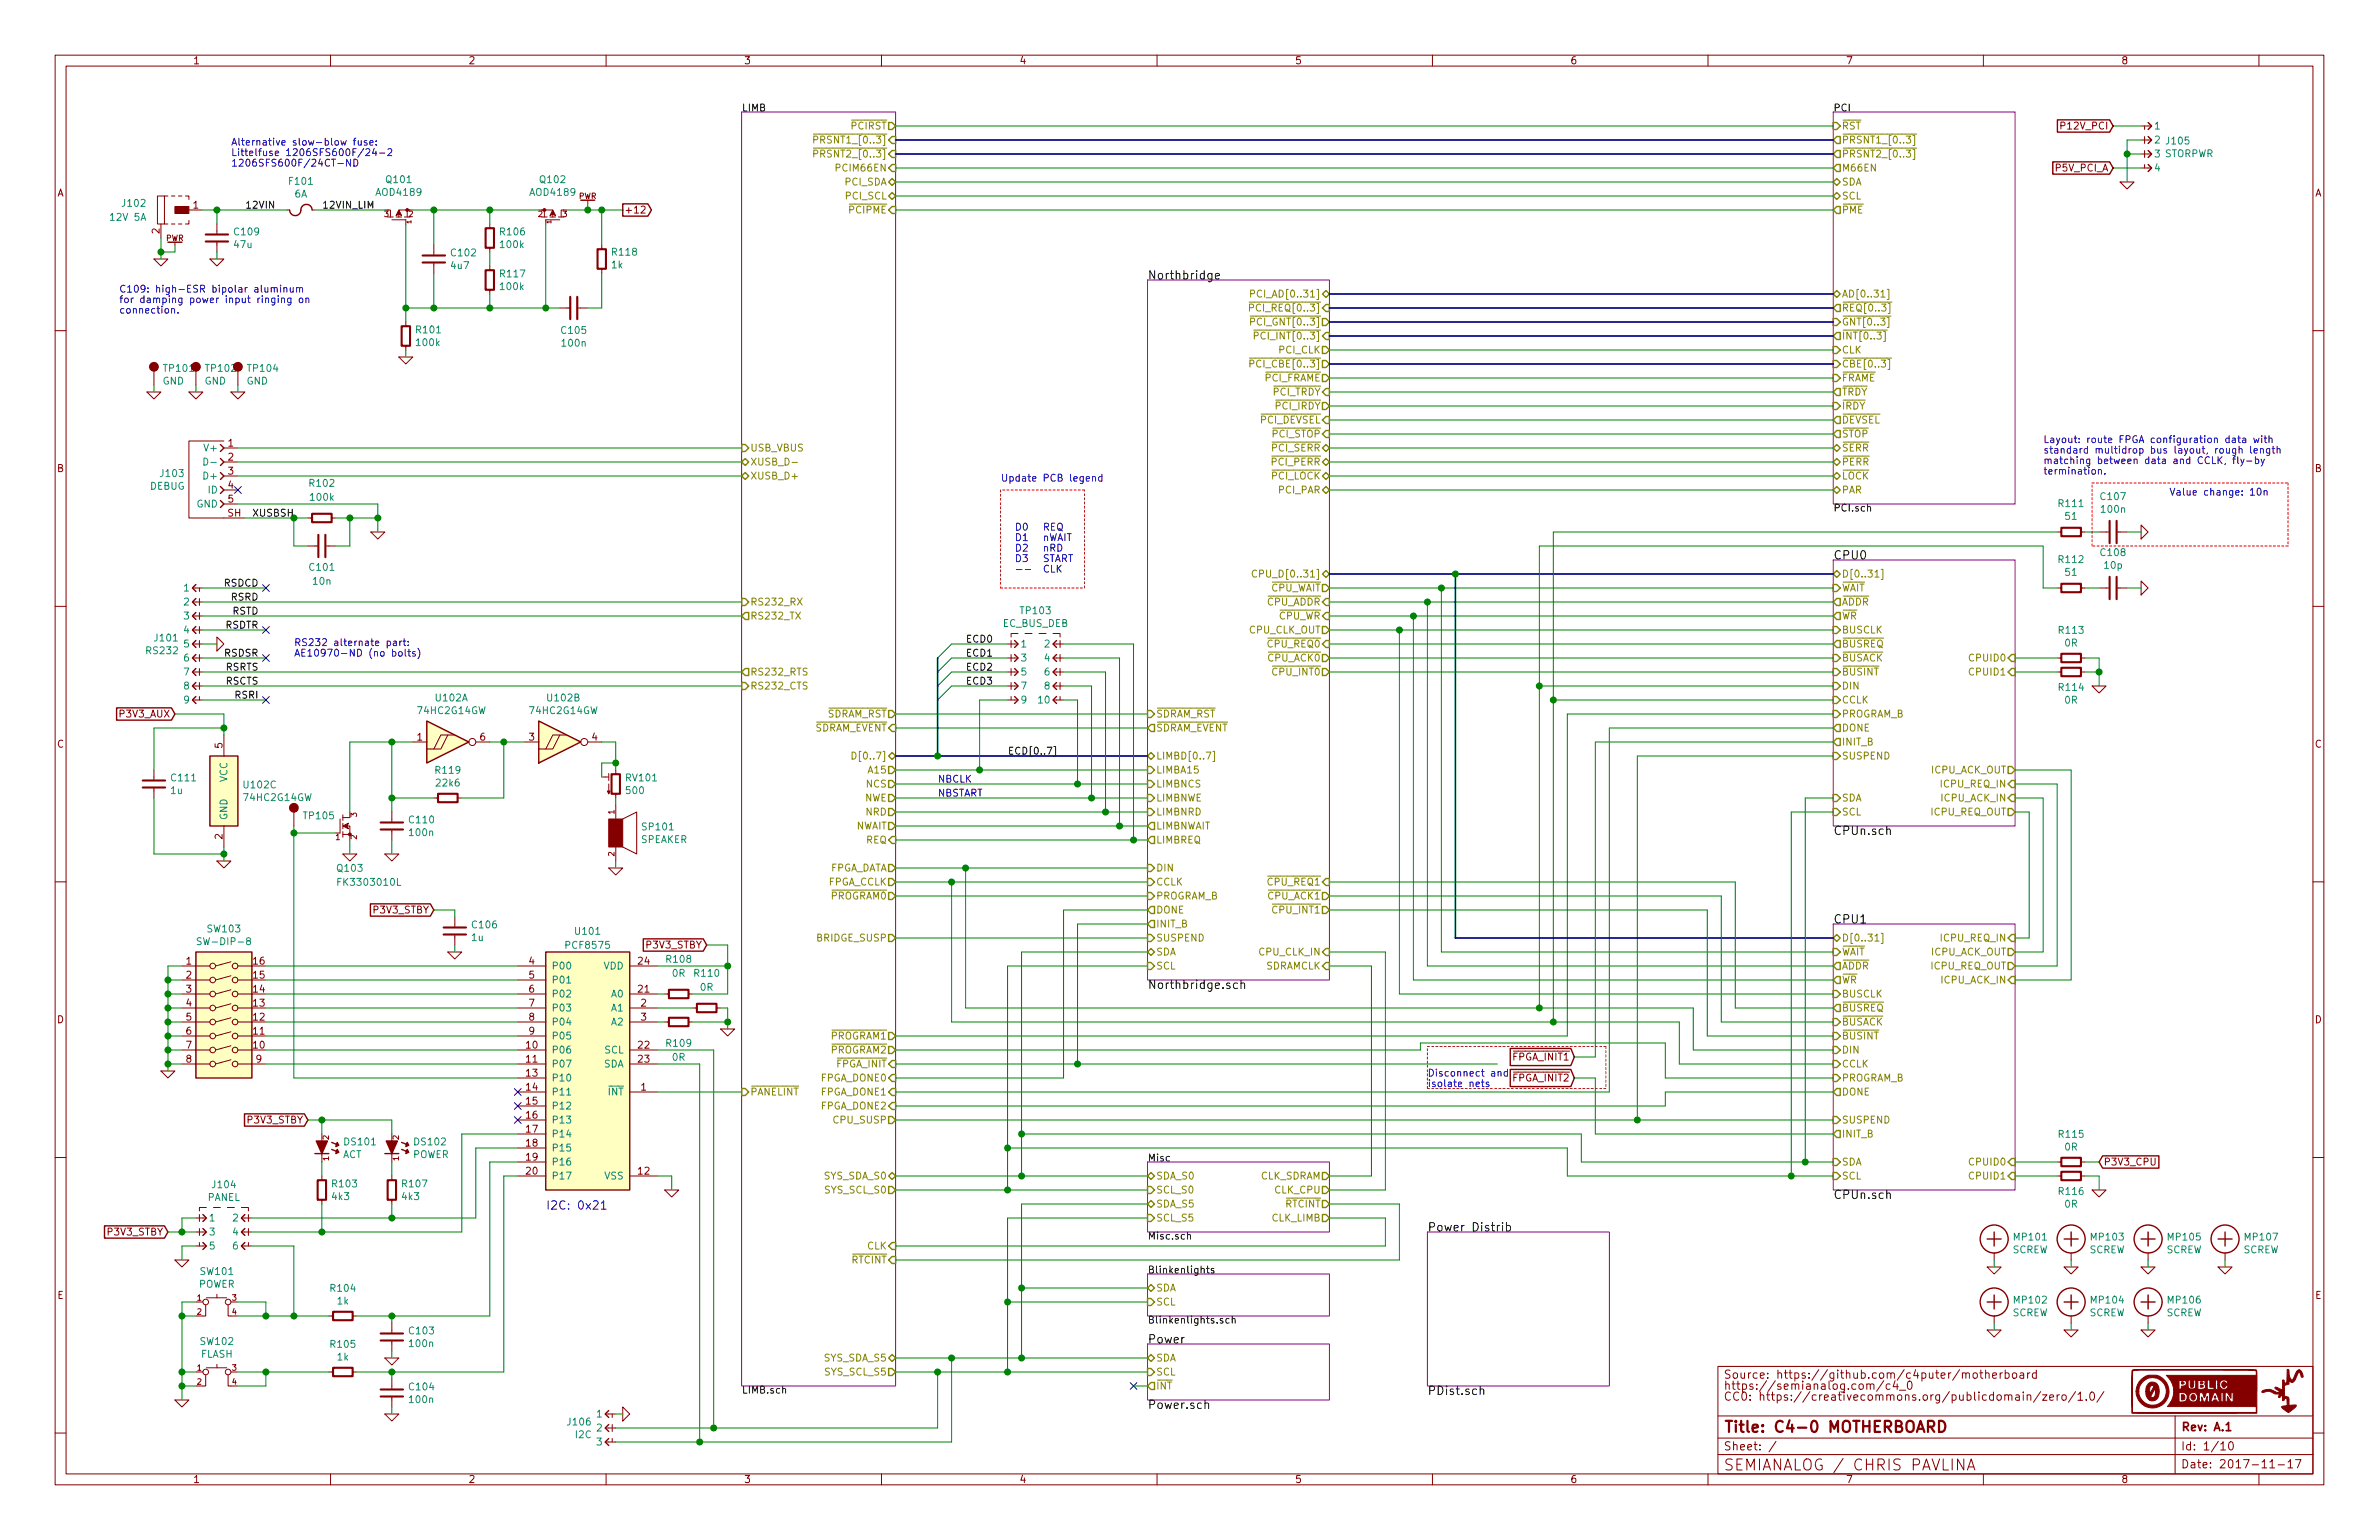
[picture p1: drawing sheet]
<svg xmlns="http://www.w3.org/2000/svg" width="432mm" height="279mm" viewBox="0 0 432 279" stroke-linecap="round" stroke-linejoin="round" font-family="sans-serif">
<defs><g id="words">
<g font-size="2.8" fill="#840000">
<text x="312.8" y="259.9">Title: C4-0 MOTHERBOARD</text>
<text x="312.8" y="266.8">SEMIANALOG / CHRIS PAVLINA</text>
</g>
<g font-size="2.1">
<text x="208.3" y="50.7">Northbridge</text>
<text x="332.7" y="101.5">CPU0</text>
<text x="332.7" y="151.5">CPUn.sch</text>
<text x="332.7" y="167.5">CPU1</text>
<text x="208.3" y="179.4">Northbridge.sch</text>
<text x="332.7" y="217.5">CPUn.sch</text>
<text x="259.1" y="223.4">Power Distrib</text>
<text x="208.3" y="243.7">Power</text>
<text x="208.3" y="255.6">Power.sch</text>
<text x="259.1" y="253.1">PDist.sch</text>
</g>
<text font-size="2.1" fill="#0000c2" x="99.1" y="219.5">I2C: 0x21</text>
<g font-size="2.1" fill="#840000">
<text x="312.8" y="250.1">Source: https://github.com/c4puter/motherboard</text>
<text x="312.8" y="254.1">CC0: https://creativecommons.org/publicdomain/zero/1.0/</text>
<text x="312.8" y="252.1">https://semianalog.com/c4_0</text>
<text x="312.8" y="263.1">Sheet: /</text>
<text x="395.8" y="259.6">Rev: A.1</text>
<text x="395.8" y="263.1">Id: 1/10</text>
<text x="395.8" y="266.4">Date: 2017-11-17</text>
</g>
<g font-size="1.8" fill="#840000">
<text x="35" y="11.6">1</text>
<text x="85" y="11.6">2</text>
<text x="135" y="11.6">3</text>
<text x="185" y="11.6">4</text>
<text x="235" y="11.6">5</text>
<text x="285" y="11.6">6</text>
<text x="335" y="11.6">7</text>
<text x="385" y="11.6">8</text>
<text x="374.5" y="23.5">P12V_PCI</text>
<text x="10.4" y="35.6">A</text>
<text x="373.2" y="31.1">P5V_PCI_A</text>
<text x="420.2" y="35.6">A</text>
<text x="35.1" y="37.8">1</text>
<text x="113.3" y="38.7">+12</text>
<text x="29" y="42.4" transform="rotate(-90 29 42.4)">2</text>
<text x="41.4" y="81">1</text>
<text x="41.4" y="83.6">2</text>
<text x="10.4" y="85.6">B</text>
<text x="41.4" y="86.1">3</text>
<text x="41.4" y="88.6">4</text>
<text x="420.2" y="85.6">B</text>
<text x="41.3" y="93.7">SH</text>
<text x="41.4" y="91.2">5</text>
<text x="21.9" y="130.2">P3V3_AUX</text>
<text x="10.4" y="135.6">C</text>
<text x="40.4" y="135.7" transform="rotate(-90 40.4 135.7)">5</text>
<text x="75.7" y="134.4">1</text>
<text x="87.1" y="134.4">6</text>
<text x="96" y="134.4">3</text>
<text x="107.5" y="134.4">4</text>
<text x="420.2" y="135.6">C</text>
<text x="40.4" y="152.2" transform="rotate(-90 40.4 152.2)">2</text>
<text x="67.9" y="165.7">P3V3_STBY</text>
<text x="117.4" y="172.1">P3V3_STBY</text>
<text x="33.8" y="175">1</text>
<text x="33.8" y="177.5">2</text>
<text x="46" y="177.5">15</text>
<text x="46" y="175">16</text>
<text x="96" y="175">4</text>
<text x="96" y="177.5">5</text>
<text x="115.9" y="175">24</text>
<text x="10.4" y="185.6">D</text>
<text x="33.8" y="180.1">3</text>
<text x="33.8" y="182.6">4</text>
<text x="33.8" y="185.2">5</text>
<text x="46" y="185.2">12</text>
<text x="46" y="182.6">13</text>
<text x="46" y="180.1">14</text>
<text x="96" y="180.1">6</text>
<text x="96" y="182.6">7</text>
<text x="96" y="185.2">8</text>
<text x="115.9" y="180.1">21</text>
<text x="116.4" y="182.6">2</text>
<text x="116.4" y="185.2">3</text>
<text x="420.2" y="185.6">D</text>
<text x="33.8" y="187.7">6</text>
<text x="33.8" y="190.2">7</text>
<text x="46" y="190.2">10</text>
<text x="46" y="187.7">11</text>
<text x="95.6" y="190.2">10</text>
<text x="96" y="187.7">9</text>
<text x="115.9" y="190.2">22</text>
<text x="33.8" y="192.8">8</text>
<text x="46.5" y="192.8">9</text>
<text x="95.6" y="192.8">11</text>
<text x="95.6" y="195.3">13</text>
<text x="95.6" y="197.9">14</text>
<text x="115.9" y="192.8">23</text>
<text x="116.4" y="197.9">1</text>
<text x="274.8" y="192.4">FPGA_INIT1</text>
<text x="274.8" y="196.2">FPGA_INIT2</text>
<text x="45.1" y="203.8">P3V3_STBY</text>
<text x="95.6" y="200.4">15</text>
<text x="95.6" y="202.9">16</text>
<text x="95.6" y="205.5">17</text>
<text x="95.6" y="208">18</text>
<text x="95.6" y="213.1">20</text>
<text x="95.6" y="210.6">19</text>
<text x="115.9" y="213.1">12</text>
<text x="381.8" y="211.5">P3V3_CPU</text>
<text x="19.7" y="224.2">P3V3_STBY</text>
<text x="10.4" y="235.6">E</text>
<text x="420.2" y="235.6">E</text>
<text x="35" y="269">1</text>
<text x="85" y="269">2</text>
<text x="135" y="269">3</text>
<text x="185" y="269">4</text>
<text x="235" y="269">5</text>
<text x="285" y="269">6</text>
<text x="335" y="269">7</text>
<text x="385" y="269">8</text>
</g>
<g font-size="1.8">
<text x="134.6" y="20.2">LIMB</text>
<text x="332.7" y="20.2">PCI</text>
<text x="44.4" y="37.8">12VIN</text>
<text x="58.4" y="37.8">12VIN_LIM</text>
<text x="45.7" y="93.7">XUSBSH</text>
<text x="332.7" y="92.8">PCI.sch</text>
<text x="40.7" y="106.4">RSDCD</text>
<text x="42" y="109">RSRD</text>
<text x="42.2" y="111.5">RSTD</text>
<text x="40.8" y="119.1">RSDSR</text>
<text x="40.9" y="114">RSDTR</text>
<text x="175.3" y="116.6">ECD0</text>
<text x="175.3" y="119.1">ECD1</text>
<text x="41" y="121.7">RSRTS</text>
<text x="41" y="124.2">RSCTS</text>
<text x="175.3" y="121.7">ECD2</text>
<text x="175.3" y="124.2">ECD3</text>
<text x="42.8" y="126.7">RSRI</text>
<text x="182.9" y="136.9">ECD[0..7]</text>
<text x="208.3" y="210.7">Misc</text>
<text x="208.3" y="224.9">Misc.sch</text>
<text x="208.3" y="231">Blinkenlights</text>
<text x="208.3" y="240.1">Blinkenlights.sch</text>
<text x="134.6" y="252.8">LIMB.sch</text>
</g>
<g font-size="1.8" fill="#848400">
<text x="154.6" y="23.5">PCIRST</text>
<text x="334.3" y="23.5">RST</text>
<text x="148.9" y="26">PRSNT1_[0..3]</text>
<text x="148.9" y="28.6">PRSNT2_[0..3]</text>
<text x="334.3" y="26">PRSNT1_[0..3]</text>
<text x="334.3" y="28.6">PRSNT2_[0..3]</text>
<text x="152.2" y="31.1">PCIM66EN</text>
<text x="153.4" y="33.7">PCI_SDA</text>
<text x="334.3" y="33.7">SDA</text>
<text x="334.3" y="31.1">M66EN</text>
<text x="153.6" y="36.2">PCI_SCL</text>
<text x="154.3" y="38.7">PCIPME</text>
<text x="334.3" y="38.7">PME</text>
<text x="334.3" y="36.2">SCL</text>
<text x="228.2" y="54">PCI_AD[0..31]</text>
<text x="334.3" y="54">AD[0..31]</text>
<text x="227.9" y="56.5">PCI_REQ[0..3]</text>
<text x="228" y="59.1">PCI_GNT[0..3]</text>
<text x="334.3" y="59.1">GNT[0..3]</text>
<text x="334.3" y="56.5">REQ[0..3]</text>
<text x="228.9" y="61.6">PCI_INT[0..3]</text>
<text x="232.2" y="64.1">PCI_CLK</text>
<text x="334.3" y="61.6">INT[0..3]</text>
<text x="334.3" y="64.1">CLK</text>
<text x="228" y="66.7">PCI_CBE[0..3]</text>
<text x="229.6" y="69.2">PCI_FRAME</text>
<text x="231" y="71.8">PCI_TRDY</text>
<text x="334.3" y="66.7">CBE[0..3]</text>
<text x="334.3" y="69.2">FRAME</text>
<text x="334.3" y="71.8">TRDY</text>
<text x="228.8" y="76.8">PCI_DEVSEL</text>
<text x="231.6" y="74.3">PCI_IRDY</text>
<text x="334.3" y="74.3">IRDY</text>
<text x="334.3" y="76.8">DEVSEL</text>
<text x="136.1" y="81.9">USB_VBUS</text>
<text x="230.9" y="81.9">PCI_SERR</text>
<text x="231" y="79.4">PCI_STOP</text>
<text x="334.3" y="79.4">STOP</text>
<text x="334.3" y="81.9">SERR</text>
<text x="136.1" y="84.5">XUSB_D-</text>
<text x="136.1" y="87">XUSB_D+</text>
<text x="230.8" y="87">PCI_LOCK</text>
<text x="230.9" y="84.5">PCI_PERR</text>
<text x="232.1" y="89.5">PCI_PAR</text>
<text x="334.3" y="84.5">PERR</text>
<text x="334.3" y="87">LOCK</text>
<text x="334.3" y="89.5">PAR</text>
<text x="228.7" y="104.8">CPU_D[0..31]</text>
<text x="230.5" y="107.3">CPU_WAIT</text>
<text x="334.3" y="104.8">D[0..31]</text>
<text x="334.3" y="107.3">WAIT</text>
<text x="136.1" y="112.4">RS232_TX</text>
<text x="136.1" y="109.9">RS232_RX</text>
<text x="229.9" y="109.9">CPU_ADDR</text>
<text x="232.1" y="112.4">CPU_WR</text>
<text x="334.3" y="109.9">ADDR</text>
<text x="334.3" y="112.4">WR</text>
<text x="226.7" y="114.9">CPU_CLK_OUT</text>
<text x="230.3" y="117.5">CPU_REQ0</text>
<text x="334.3" y="114.9">BUSCLK</text>
<text x="334.3" y="117.5">BUSREQ</text>
<text x="136.1" y="122.6">RS232_RTS</text>
<text x="136.1" y="125.1">RS232_CTS</text>
<text x="230.3" y="120">CPU_ACK0</text>
<text x="231.2" y="122.6">CPU_INT0</text>
<text x="334.3" y="125.1">DIN</text>
<text x="334.3" y="120">BUSACK</text>
<text x="334.3" y="122.6">BUSINT</text>
<text x="357.8" y="120">CPUID0</text>
<text x="357.8" y="122.6">CPUID1</text>
<text x="150" y="130.2">SDRAM_RST</text>
<text x="209.8" y="130.2">SDRAM_RST</text>
<text x="334.3" y="127.6">CCLK</text>
<text x="334.3" y="130.2">PROGRAM_B</text>
<text x="147.7" y="132.7">SDRAM_EVENT</text>
<text x="155.6" y="137.8">D[0..7]</text>
<text x="209.8" y="137.8">LIMBD[0..7]</text>
<text x="209.8" y="132.7">SDRAM_EVENT</text>
<text x="334.3" y="132.7">DONE</text>
<text x="334.3" y="135.3">INIT_B</text>
<text x="334.3" y="137.8">SUSPEND</text>
<text x="157.3" y="142.9">NCS</text>
<text x="157.8" y="140.3">A15</text>
<text x="209.8" y="140.3">LIMBA15</text>
<text x="209.8" y="142.9">LIMBNCS</text>
<text x="350.5" y="140.3">ICPU_ACK_OUT</text>
<text x="352.5" y="142.9">ICPU_REQ_IN</text>
<text x="156.9" y="145.4">NWE</text>
<text x="157.2" y="148">NRD</text>
<text x="209.8" y="148">LIMBNRD</text>
<text x="209.8" y="145.4">LIMBNWE</text>
<text x="334.3" y="148">SCL</text>
<text x="334.3" y="145.4">SDA</text>
<text x="350.5" y="148">ICPU_REQ_OUT</text>
<text x="352.5" y="145.4">ICPU_ACK_IN</text>
<text x="155.2" y="150.5">NWAIT</text>
<text x="157.2" y="153">REQ</text>
<text x="209.8" y="150.5">LIMBNWAIT</text>
<text x="209.8" y="153">LIMBREQ</text>
<text x="150.2" y="158.1">FPGA_DATA</text>
<text x="150.2" y="160.7">FPGA_CCLK</text>
<text x="209.8" y="160.7">CCLK</text>
<text x="209.8" y="158.1">DIN</text>
<text x="230.3" y="160.7">CPU_REQ1</text>
<text x="150.8" y="163.2">PROGRAM0</text>
<text x="209.8" y="163.2">PROGRAM_B</text>
<text x="209.8" y="165.7">DONE</text>
<text x="230.3" y="163.2">CPU_ACK1</text>
<text x="231.2" y="165.7">CPU_INT1</text>
<text x="148.4" y="170.8">BRIDGE_SUSP</text>
<text x="209.8" y="168.3">INIT_B</text>
<text x="209.8" y="173.4">SDA</text>
<text x="209.8" y="170.8">SUSPEND</text>
<text x="228.7" y="173.4">CPU_CLK_IN</text>
<text x="334.3" y="170.8">D[0..31]</text>
<text x="334.3" y="173.4">WAIT</text>
<text x="350.5" y="173.4">ICPU_ACK_OUT</text>
<text x="352.5" y="170.8">ICPU_REQ_IN</text>
<text x="209.8" y="175.9">SCL</text>
<text x="229.7" y="175.9">SDRAMCLK</text>
<text x="334.3" y="175.9">ADDR</text>
<text x="334.3" y="178.4">WR</text>
<text x="350.5" y="175.9">ICPU_REQ_OUT</text>
<text x="352.5" y="178.4">ICPU_ACK_IN</text>
<text x="334.3" y="181">BUSCLK</text>
<text x="334.3" y="183.5">BUSREQ</text>
<text x="150.8" y="191.1">PROGRAM2</text>
<text x="150.8" y="188.6">PROGRAM1</text>
<text x="334.3" y="191.1">DIN</text>
<text x="334.3" y="186.1">BUSACK</text>
<text x="334.3" y="188.6">BUSINT</text>
<text x="149" y="196.2">FPGA_DONE0</text>
<text x="151.8" y="193.7">FPGA_INIT</text>
<text x="334.3" y="193.7">CCLK</text>
<text x="334.3" y="196.2">PROGRAM_B</text>
<text x="136.1" y="198.8">PANELINT</text>
<text x="149" y="198.8">FPGA_DONE1</text>
<text x="149" y="201.3">FPGA_DONE2</text>
<text x="151.5" y="203.8">CPU_SUSP</text>
<text x="334.3" y="198.8">DONE</text>
<text x="334.3" y="203.8">SUSPEND</text>
<text x="334.3" y="206.4">INIT_B</text>
<text x="149.6" y="214">SYS_SDA_S0</text>
<text x="209.8" y="214">SDA_S0</text>
<text x="228.7" y="214">CLK_SDRAM</text>
<text x="334.3" y="214">SCL</text>
<text x="334.3" y="211.5">SDA</text>
<text x="357.8" y="211.5">CPUID0</text>
<text x="357.8" y="214">CPUID1</text>
<text x="149.8" y="216.5">SYS_SCL_S0</text>
<text x="209.8" y="219.1">SDA_S5</text>
<text x="209.8" y="221.6">SCL_S5</text>
<text x="209.8" y="216.5">SCL_S0</text>
<text x="230.8" y="221.6">CLK_LIMB</text>
<text x="231.4" y="216.5">CLK_CPU</text>
<text x="233.3" y="219.1">RTCINT</text>
<text x="157.4" y="226.7">CLK</text>
<text x="154.6" y="229.2">RTCINT</text>
<text x="209.8" y="234.3">SDA</text>
<text x="209.8" y="236.9">SCL</text>
<text x="149.6" y="247">SYS_SDA_S5</text>
<text x="149.8" y="249.6">SYS_SCL_S5</text>
<text x="209.8" y="249.6">SCL</text>
<text x="209.8" y="247">SDA</text>
<text x="209.8" y="252.1">INT</text>
</g>
<g font-size="1.8" fill="#008484">
<text x="390.9" y="23.5">1</text>
<text x="390.9" y="26">2</text>
<text x="390.9" y="28.6">3 STORPWR</text>
<text x="393.3" y="26.2">J105</text>
<text x="52.6" y="33.5">F101</text>
<text x="53.5" y="35.8">6A</text>
<text x="68.5" y="35.5">AOD4189</text>
<text x="70.2" y="33.2">Q101</text>
<text x="96.4" y="35.5">AOD4189</text>
<text x="98.1" y="33.2">Q102</text>
<text x="390.9" y="31.1">4</text>
<text x="20.2" y="40.1">12V 5A</text>
<text x="22.3" y="37.5">J102</text>
<text x="42.6" y="45">47u</text>
<text x="42.6" y="42.7">C109</text>
<text x="82" y="46.5">C102</text>
<text x="90.9" y="42.7">R106</text>
<text x="90.9" y="45">100k</text>
<text x="111.2" y="46.4">R118</text>
<text x="81.9" y="48.8">4u7</text>
<text x="90.9" y="50.3">R117</text>
<text x="90.9" y="52.6">100k</text>
<text x="111" y="48.7">1k</text>
<text x="75.7" y="60.5">R101</text>
<text x="75.7" y="62.8">100k</text>
<text x="102" y="60.6">C105</text>
<text x="102.1" y="62.9">100n</text>
<text x="29.5" y="69.8">GND</text>
<text x="29.9" y="67.5">TP101</text>
<text x="37.1" y="69.8">GND</text>
<text x="37.5" y="67.5">TP102</text>
<text x="44.8" y="69.8">GND</text>
<text x="45.1" y="67.5">TP104</text>
<text x="37.4" y="81.9">V+</text>
<text x="27.2" y="88.8">DEBUG</text>
<text x="29.3" y="86.5">J103</text>
<text x="37.3" y="87">D+</text>
<text x="37.8" y="89.5">ID</text>
<text x="56.3" y="88.3">R102</text>
<text x="35.7" y="92.1">GND</text>
<text x="56.5" y="90.9">100k</text>
<text x="373.8" y="92">R111</text>
<text x="374.9" y="94.3">51</text>
<text x="381.4" y="90.7">C107</text>
<text x="381.5" y="93">100n</text>
<text x="381.4" y="100.9">C108</text>
<text x="33.6" y="107.3">1</text>
<text x="56.3" y="103.6">C101</text>
<text x="56.9" y="106.1">10n</text>
<text x="373.8" y="102.2">R112</text>
<text x="374.9" y="104.5">51</text>
<text x="382" y="103.2">10p</text>
<text x="33.6" y="109.9">2</text>
<text x="33.6" y="112.4">3</text>
<text x="182" y="113.7">EC_BUS_DEB</text>
<text x="185.4" y="111.4">TP103</text>
<text x="26.7" y="118.7">RS232</text>
<text x="28.2" y="116.4">J101</text>
<text x="33.6" y="114.9">4</text>
<text x="33.6" y="117.5">5</text>
<text x="185.2" y="117.5">1</text>
<text x="189.8" y="117.5">2</text>
<text x="373.8" y="115">R113</text>
<text x="374.8" y="117.3">0R</text>
<text x="33.6" y="120">6</text>
<text x="33.6" y="122.6">7</text>
<text x="33.6" y="125.1">8</text>
<text x="185.2" y="120">3</text>
<text x="185.2" y="122.6">5</text>
<text x="185.2" y="125.1">7</text>
<text x="189.8" y="120">4</text>
<text x="189.8" y="122.6">6</text>
<text x="189.8" y="125.1">8</text>
<text x="373.8" y="125.3">R114</text>
<text x="33.6" y="127.6">9</text>
<text x="76" y="129.6">74HC2G14GW</text>
<text x="79.2" y="127.3">U102A</text>
<text x="96.3" y="129.6">74HC2G14GW</text>
<text x="99.5" y="127.3">U102B</text>
<text x="185.2" y="127.6">9</text>
<text x="188.8" y="127.6">10</text>
<text x="374.8" y="127.7">0R</text>
<text x="31.2" y="141.8">C111</text>
<text x="41.3" y="141.9" transform="rotate(-90 41.3 141.9)">VCC</text>
<text x="44.4" y="143">U102C</text>
<text x="79.2" y="140.4">R119</text>
<text x="79.3" y="142.7">22k6</text>
<text x="113.7" y="141.8">RV101</text>
<text x="31" y="144.1">1u</text>
<text x="41.3" y="148.8" transform="rotate(-90 41.3 148.8)">GND</text>
<text x="44.4" y="145.3">74HC2G14GW</text>
<text x="55.3" y="148.6">TP105</text>
<text x="74.4" y="149.4">C110</text>
<text x="113.8" y="144.1">500</text>
<text x="74.4" y="151.7">100n</text>
<text x="116.3" y="153">SPEAKER</text>
<text x="116.8" y="150.6">SP101</text>
<text x="61.3" y="158.2">Q103</text>
<text x="61.8" y="160.7">FK3303010L</text>
<text x="36.7" y="171.5">SW-DIP-8</text>
<text x="37.7" y="169.2">SW103</text>
<text x="85.6" y="170.7">1u</text>
<text x="85.8" y="168.4">C106</text>
<text x="102.9" y="172.1">PCF8575</text>
<text x="104.5" y="169.6">U101</text>
<text x="100.1" y="175.9">P00</text>
<text x="100.1" y="178.4">P01</text>
<text x="109.6" y="175.9">VDD</text>
<text x="121.1" y="174.7">R108</text>
<text x="122.1" y="177.2">0R</text>
<text x="126.2" y="177.2">R110</text>
<text x="127.2" y="179.8">0R</text>
<text x="100.1" y="181">P02</text>
<text x="100.1" y="183.5">P03</text>
<text x="111" y="183.5">A1</text>
<text x="111" y="181">A0</text>
<text x="100.1" y="186.1">P04</text>
<text x="100.1" y="188.6">P05</text>
<text x="100.1" y="191.1">P06</text>
<text x="109.8" y="191.1">SCL</text>
<text x="111" y="186.1">A2</text>
<text x="121.1" y="189.9">R109</text>
<text x="100.1" y="193.7">P07</text>
<text x="100.1" y="196.2">P10</text>
<text x="109.6" y="193.7">SDA</text>
<text x="122.1" y="192.5">0R</text>
<text x="100.1" y="198.8">P11</text>
<text x="100.1" y="201.3">P12</text>
<text x="100.1" y="203.8">P13</text>
<text x="110.4" y="198.8">INT</text>
<text x="62.7" y="207.8">DS101</text>
<text x="75.4" y="207.8">DS102</text>
<text x="100.1" y="206.4">P14</text>
<text x="100.1" y="208.9">P15</text>
<text x="373.8" y="206.4">R115</text>
<text x="374.8" y="208.7">0R</text>
<text x="38.7" y="215.6">J104</text>
<text x="60.4" y="215.4">R103</text>
<text x="62.2" y="210.1">ACT</text>
<text x="73.1" y="215.4">R107</text>
<text x="74.9" y="210.1">POWER</text>
<text x="100.1" y="214">P17</text>
<text x="100.1" y="211.5">P16</text>
<text x="109.8" y="214">VSS</text>
<text x="37.6" y="217.9">PANEL</text>
<text x="37.8" y="221.6">1</text>
<text x="42.4" y="221.6">2</text>
<text x="60.4" y="217.7">4k3</text>
<text x="73.1" y="217.7">4k3</text>
<text x="373.8" y="216.8">R116</text>
<text x="374.8" y="219.1">0R</text>
<text x="37.8" y="224.2">3</text>
<text x="37.8" y="226.7">5</text>
<text x="42.4" y="224.2">4</text>
<text x="42.4" y="226.7">6</text>
<text x="365.2" y="227.4">SCREW</text>
<text x="365.7" y="225.1">MP101</text>
<text x="379.2" y="227.4">SCREW</text>
<text x="379.7" y="225.1">MP103</text>
<text x="393.2" y="227.4">SCREW</text>
<text x="393.6" y="225.1">MP105</text>
<text x="407.1" y="227.4">SCREW</text>
<text x="407.6" y="225.1">MP107</text>
<text x="36" y="233.6">POWER</text>
<text x="36.5" y="231.3">SW101</text>
<text x="60.1" y="234.4">R104</text>
<text x="61.3" y="236.7">1k</text>
<text x="365.2" y="238.8">SCREW</text>
<text x="365.7" y="236.5">MP102</text>
<text x="379.2" y="238.8">SCREW</text>
<text x="379.7" y="236.5">MP104</text>
<text x="393.2" y="238.8">SCREW</text>
<text x="393.6" y="236.5">MP106</text>
<text x="36.5" y="244">SW102</text>
<text x="60.1" y="244.5">R105</text>
<text x="74.4" y="242.1">C103</text>
<text x="74.4" y="244.4">100n</text>
<text x="36.4" y="246.3">FLASH</text>
<text x="61.3" y="246.8">1k</text>
<text x="74.4" y="252.2">C104</text>
<text x="74.4" y="254.6">100n</text>
<text x="108.5" y="257.2">1</text>
<text x="103.1" y="258.6">J106</text>
<text x="104.5" y="260.9">I2C</text>
<text x="108.5" y="259.7">2</text>
<text x="108.5" y="262.3">3</text>
</g>
<g font-size="1.8" fill="#0000c2">
<text x="41.9" y="26.4">Alternative slow-blow fuse:</text>
<text x="41.9" y="28.3">Littelfuse 1206SFS600F/24-2</text>
<text x="41.9" y="30.2">1206SFS600F/24CT-ND</text>
<text x="21.6" y="53.1">C109: high-ESR bipolar aluminum</text>
<text x="21.6" y="55">for damping power input ringing on</text>
<text x="21.6" y="56.9">connection.</text>
<text x="370.8" y="80.4">Layout: route FPGA configuration data with</text>
<text x="370.8" y="82.3">standard multidrop bus layout, rough length</text>
<text x="181.6" y="87.4">Update PCB legend</text>
<text x="370.8" y="84.2">matching between data and CCLK, fly-by</text>
<text x="370.8" y="86.1">termination.</text>
<text x="393.7" y="89.9">Value change: 10n</text>
<text x="184.1" y="96.3">D0</text>
<text x="184.1" y="98.2">D1</text>
<text x="184.1" y="100.1">D2</text>
<text x="184.1" y="102">D3</text>
<text x="189.2" y="96.3">REQ</text>
<text x="189.2" y="98.2">nWAIT</text>
<text x="189.2" y="100.1">nRD</text>
<text x="189.2" y="102">START</text>
<text x="189.2" y="103.9">CLK</text>
<text x="53.3" y="117.2">RS232 alternate part:</text>
<text x="53.3" y="119.1">AE10970-ND (no bolts)</text>
<text x="170.2" y="142">NBCLK</text>
<text x="170.2" y="144.5">NBSTART</text>
<text x="259.1" y="195.3">Disconnect and</text>
<text x="259.1" y="197.2">isolate nets</text>
</g>
<g font-size="1.4" fill="#840000">
<text x="69.8" y="39.4">3</text>
<text x="74.2" y="39.4">2</text>
<text x="97.7" y="39.4">2</text>
<text x="102.2" y="39.4">3</text>
<text x="105" y="36.1">PWR</text>
<text x="30.1" y="43.7">PWR</text>
<text x="64.8" y="148.2" transform="rotate(-90 64.8 148.2)">3</text>
<text x="111.5" y="147.7" transform="rotate(-90 111.5 147.7)">1</text>
<text x="61" y="152.4">1</text>
<text x="64.8" y="152.3" transform="rotate(-90 64.8 152.3)">2</text>
<text x="111.5" y="155.3" transform="rotate(-90 111.5 155.3)">2</text>
<text x="59.7" y="206.8" transform="rotate(-90 59.7 206.8)">2</text>
<text x="72.4" y="206.8" transform="rotate(-90 72.4 206.8)">2</text>
<text x="59.7" y="210.6" transform="rotate(-90 59.7 210.6)">1</text>
<text x="72.4" y="210.6" transform="rotate(-90 72.4 210.6)">1</text>
<text x="35.8" y="236">1</text>
<text x="35.8" y="238.5">2</text>
<text x="42.2" y="236">3</text>
<text x="42.2" y="238.5">4</text>
<text x="35.8" y="248.7">1</text>
<text x="35.8" y="251.2">2</text>
<text x="42.2" y="248.7">3</text>
<text x="42.2" y="251.2">4</text>
</g>
<g font-size="1.1" fill="#840000">
<text x="74.7" y="40.5" transform="rotate(-90 74.7 40.5)">1</text>
<text x="100.1" y="40.5" transform="rotate(-90 100.1 40.5)">1</text>
</g>
</g></defs>
<g fill="none" stroke="#840000" stroke-width=".18">
<path d="M10 10h411.8v259.4h-411.8zM12 12h407.8v255.4h-407.8zM60 10v2M110 10v2M160 10v2M210 10v2M260 10v2M310 10v2M360 10v2M410 10v2M28.6 35.6h1.2v5h-1.2zM29.8 35.6h.7"/>
<path d="M31.1 35.6h.6M32.4 35.6h.6M33.7 35.6h.6v.6M34.3 38.1h2.5M52.1 38.1h.5M56.6 38.1h.5M70.4 39.4h1M71.1 39.9h2.6M71.9 39.4h1M73.4 39.4h1M74.4 38.1h-2v1.3M98.3 38.1h2v1.3"/>
<path d="M98.3 39.4h1M99.1 39.9h2.5M99.8 39.4h1M101.3 39.4h1.1M106.7 36.3v.5M116.4 37.5l.5-.1 .2 .3-.1 .2-.7 .8h.8M384.8 33h2.5l-1.2 1.3zM388.6 30.5h1.9M388.6 27.9h1.9M388.6 25.4h1.9M388.6 22.9h1.9M389.3 22.9v.6"/>
<path d="M389.3 24.8v1.2M389.3 27.3v1.3M389.3 29.8v.7M10 60h2M27.9 47h2.6l-1.3 1.3zM29.2 40.6v2.6M29.8 40.6h.7M31.1 40.6h.6M31.7 43.9v.6M32.4 40.6h.6M34.3 40v.6h-.6M38.1 47h2.5l-1.2 1.3z"/>
<path d="M39.4 40.6v1.9M39.4 43.8v1.9M73.7 58.4v.8M78.7 44.5v1.9M78.7 47.6v1.9M88.9 40.6v.8M88.9 45v.7M88.9 48.3v.7M88.9 52.6v.7M101.6 55.9h1.9M104.8 55.9h1.9M109.2 44.5v.7"/>
<path d="M109.2 48.8v.7M419.8 60h2M26.7 71.1h2.5l-1.3 1.3zM27.9 67.3v2.6M34.3 71.1h2.5l-1.2 1.3zM35.6 67.3v2.6M41.9 71.1h2.5l-1.2 1.3zM43.2 67.3v2.6M72.4 64.8h2.5l-1.2 1.2zM73.7 62.7v.8M40.6 80h-6.3v14h10.1M40.6 81.3h2.6"/>
<path d="M40.6 83.8h2.6M40.6 86.4h2.6M40.6 88.9h2.6M40.6 91.4h2.6M55.9 94h.7M55.9 99.1h1.9M59.1 99.1h1.9M60.2 94h.8M67.3 96.5h2.5l-1.2 1.3zM373.4 96.5h.7M377.7 96.5h.8M381 96.5h1.9"/>
<path d="M384.2 96.5h1.9M388.6 95.3l1.3 1.2-1.3 1.3zM10 110h2M34.9 119.4h1.9M34.9 116.8h1.9M34.9 114.3h1.9M34.9 111.8h1.9M34.9 109.2h1.9M34.9 106.7h1.9M36.2 106.7v.6M36.2 108.6v1.3M36.2 111.1v1.3"/>
<path d="M36.2 113.7v1.2M36.2 116.2v1.3M36.2 118.7v1.3M39.4 115.6l1.2 1.2-1.2 1.3zM182.9 119.4h1.9M182.9 116.8h1.9M183.5 116.2v1.3M183.5 118.7v1.3M184.8 114.9h-1.3v.7M186.1 114.9h1.2M188.6 114.9h1.3M191.1 114.9h1.3v.7"/>
<path d="M191.1 119.4h1.9M191.1 116.8h1.9M192.4 116.2v1.3M192.4 118.7v1.3M373.4 119.4h.7M373.4 106.7h.7M377.7 119.4h.8M377.7 106.7h.8M381 106.7h1.9M384.2 106.7h1.9M388.6 105.4l1.3 1.3-1.3 1.3zM419.8 110h2"/>
<path d="M27.9 139.7v1.9M34.9 127h1.9M34.9 124.5h1.9M34.9 121.9h1.9M36.2 121.3v1.3M36.2 123.8v1.3M36.2 126.4v.6M40.6 133.4v3.8M74.9 134.6h2.6M81.3 133.4h-1.3l-1.3 2.5M82.5 133.4h-1.2l-1.3 2.5h-2.5M86.4 134.6h2.5"/>
<path d="M95.2 134.6h2.6M101.6 133.4h-1.3l-1.2 2.5M102.9 133.4h-1.3l-1.3 2.5h-2.5M106.7 134.6h2.5M111.8 139.7v.8M182.9 127h1.9M182.9 124.5h1.9M182.9 121.9h1.9M183.5 121.3v1.3M183.5 123.8v1.3M183.5 126.4v.6M191.1 127h1.9"/>
<path d="M191.1 124.5h1.9M191.1 121.9h1.9M192.4 121.3v1.3M192.4 123.8v1.3M192.4 126.4v.6M373.4 121.9h.7M377.7 121.9h.8M379.7 124.5h2.6l-1.3 1.2zM10 160h2M27.9 142.9v1.9M39.4 156.2h2.5l-1.3 1.3zM40.6 149.9v3.8"/>
<path d="M53.3 147.3v2.6M61.7 148.6v2.5M62.2 154.9h2.6l-1.3 1.3zM62.2 147.8v1M62.2 149.4v1M62.2 150.9v1M62.2 148.3h1.3M63 149.9h.5v1.5h-1.3M69.8 154.9h2.6l-1.3 1.3zM71.1 147.3v1.9M71.1 150.5v1.9M78.7 144.8h.8"/>
<path d="M83.1 144.8h.7M109.2 141h1.3M110.5 157.5h2.5l-1.2 1.3zM110.5 140.3v1.3M110.5 142.2v1.8M111.8 144v.8M111.8 146.1v2.5M111.8 153.7v2.5M113 148.6l2.6-1.3v7.6l-2.6-1.2M419.8 160h2M33 177.8h5.1M33 175.3h5.1"/>
<path d="M41.9 179.6l-2.8 .7M41.9 177l-2.8 .8M41.9 174.5l-2.8 .8M43.2 177.8h2.5M43.2 175.3h2.5M81.3 172.7h2.5l-1.3 1.3zM82.5 166.4v1.9M82.5 169.5v2M94 177.8h5.1M94 175.3h5.1M114.3 175.3h5.1M29.2 194.3h2.5l-1.2 1.3z"/>
<path d="M33 193h5.1M33 188h5.1M33 182.9h5.1M33 190.5h5.1M33 185.4h5.1M33 180.3h5.1M41.9 192.3l-2.8 .7M41.9 189.7l-2.8 .8M41.9 187.2l-2.8 .8M41.9 184.7l-2.8 .7M41.9 182.1l-2.8 .8M43.2 193h5.1"/>
<path d="M43.2 188h2.5M43.2 182.9h2.5M43.2 190.5h2.5M43.2 185.4h2.5M43.2 180.3h2.5M94 193h5.1M94 188h5.1M94 182.9h5.1M94 190.5h5.1M94 185.4h5.1M94 180.3h5.1M94 198.1h5.1"/>
<path d="M94 195.6h5.1M114.3 193h5.1M114.3 182.9h5.1M114.3 190.5h5.1M114.3 185.4h5.1M114.3 180.3h5.1M114.3 198.1h5.1M120.6 185.4h.8M120.6 180.3h.8M125 185.4h.7M125 180.3h.7M125.7 182.9h.8"/>
<path d="M130 182.9h.8M130.8 186.7h2.5l-1.2 1.3zM10 210h2M37.5 219.1h-1.3v.6M38.7 219.1h1.3M41.3 219.1h1.2M43.8 219.1h1.3v.6M58.4 209.3v1.5M58.4 213.4v.7M58.4 217.7v.7M71.1 209.3v1.5M71.1 213.4v.7"/>
<path d="M71.1 217.7v.7M94 213.4h5.1M94 200.7h5.1M94 203.2h5.1M94 205.7h5.1M94 208.3h5.1M94 210.8h5.1M114.3 213.4h5.1M120.6 215.9h2.6l-1.3 1.3zM373.4 213.4h.7M373.4 210.8h.7M377.7 213.4h.8"/>
<path d="M377.7 210.8h.8M379.7 215.9h2.6l-1.3 1.3zM419.8 210h2M31.7 228.6h2.6l-1.3 1.3zM35.6 236.2h1.2M35.6 226.1h1.9M35.6 223.5h1.9M35.6 221h1.9M36.2 220.3v1.3M36.2 222.9v1.3M36.2 225.4v.7M37.3 236.7v2.1h-.5"/>
<path d="M37.5 235.5h3.6M39.4 234.8v.7M41.4 236.7v2.1h.5M43.8 226.1h1.9M43.8 223.5h1.9M43.8 221h1.9M45.1 220.3v1.3M45.1 222.9v1.3M45.1 225.4v.7M59.7 238.8h.8M64 238.8h.8M360.7 229.9h2.5l-1.3 1.2z"/>
<path d="M361.9 227.3v1.3M361.9 238.8v1.2M374.6 229.9h2.6l-1.3 1.2zM375.9 227.3v1.3M375.9 238.8v1.2M388.6 229.9h2.6l-1.3 1.2zM389.9 227.3v1.3M389.9 238.8v1.2M402.6 229.9h2.5l-1.2 1.2zM403.9 227.3v1.3M10 260h2M31.7 254h2.6l-1.3 1.3z"/>
<path d="M35.6 248.9h1.2M37.3 249.4v2.1h-.5M37.5 248.2h3.6M39.4 247.5v.7M41.4 249.4v2.1h.5M59.7 248.9h.8M64 248.9h.8M69.8 246.4h2.6l-1.3 1.3zM69.8 256.5h2.6l-1.3 1.3zM71.1 240v1.9M71.1 243.2v1.9M71.1 250.2v1.9"/>
<path d="M71.1 253.4v1.9M109.9 259.1h1.9M109.9 256.5h1.9M111.1 256.5v.7M111.1 258.4v1.3M113 255.3l1.3 1.2-1.3 1.3zM311.8 247.9h108v19.5h-108zM311.8 256.9h108M339.5 251.3a.36 .36 0 0 1 .3-.2 .36 .36 0 0 1 .3 .2v.8M341.9 250.5l-1.3 1.9M343.1 251.2l-.5-.1-.3 .3 .2 .6h.6M344 250.5l-.4 1.1h1"/>
<path d="M344.3 251.1v1M346.3 250.7l.3-.1a.86 .86 0 0 1 .1 1.5l-.4-.3-.1-.6zM358.2 249.2l.2-.1 .4 .1v.7l-.2 .2-.4-.2zM359.3 249.1h.6M359.5 248.6v1.3l.4 .2M360.4 249.2l.2-.1h.4v1M360.4 248.6v1.5M360.7 241.3h2.5l-1.3 1.3zM361.7 249.6l.7-.2-.1-.3h-.4l-.2 .2v.7h.6M363 249.1v1M363.4 249.1l-.3 .1-.1 .2M364 249.1h.4l.3 .3-.2 .6h-.5"/>
<path d="M364 248.6v1.5M365.4 249.1h.3l.3 .3v.4l-.3 .3-.3-.1-.1-.2zM366.7 249.1h.5l.1 1M367.2 252.6v.1M367.2 253.1v1M367.3 249.4l-.5 .1-.2 .2 .2 .4 .5-.1M367.9 253.2l.1-.1a.37 .37 0 0 1 .6 .2v.8M367.9 253.1v1M368 249.1v1M368.5 249.1l-.5 .3M369.6 249.1h-.4l-.3 .3 .1 .5 .2 .2 .4-.1M369.6 248.6v1.5"/>
<path d="M370.4 252.5l-1.3 1.9M370.7 253.1h.8l-.8 1h.8M372 253.6l.7-.2v-.3h-.5l-.2 .2 .1 .7h.6M373.4 253.1v1M373.8 253.1l-.4 .2M374.3 253.2l.2-.1 .5 .1v.7l-.3 .2-.4-.2zM374.6 241.3h2.6l-1.3 1.3zM376.7 252.5l-1.3 1.9M377.2 253l.4-.4v1.5M377.2 254.1h.8M378.7 253.9v.2M379.5 252.7l.2-.1a.8 .8 0 0 1 .5 .7 .8 .8 0 0 1-.5 .8l-.2-.2-.2-.4z"/>
<path d="M381.9 252.5l-1.3 1.9M388.6 241.3h2.6l-1.3 1.3zM394.8 256.9v10.5M419.8 260h2M60 267.4v2M109.9 261.6h1.9M110 267.4v2M111.1 261v.6M160 267.4v2M210 267.4v2M260 267.4v2M310 267.4v2"/>
<path d="M311.8 263.9h108M311.8 260.9h108M322.4 261.5l-1.3 1.9M356.4 264.7v2l-1.1-2v2M357.1 266.7l.7-2 .6 2M357.3 266.1h.9M360 267.4v2M403.1 262l.4-.4v1.5M403.1 263.1h.8M404.6 261.7l.3-.1a.86 .86 0 0 1 .1 1.5 .79 .79 0 0 1-.4-1.4zM410 267.4v2M412 266.3h.9"/>
<path d="M413.5 265.8h1.1M415.3 265.3l.4-.5v1.5M415.3 266.3h.8M416.6 264.8h1l-.6 1.5"/>
<circle cx="85.7" cy="134.6" r=".63"/>
<circle cx="106" cy="134.6" r=".63"/>
<circle cx="38.6" cy="175.3" r=".51"/>
<circle cx="38.6" cy="177.8" r=".51"/>
<circle cx="42.7" cy="177.8" r=".51"/>
<circle cx="42.7" cy="175.3" r=".51"/>
<circle cx="38.6" cy="190.5" r=".51"/>
<circle cx="38.6" cy="182.9" r=".51"/>
<circle cx="38.6" cy="185.4" r=".51"/>
<circle cx="38.6" cy="180.3" r=".51"/>
<circle cx="38.6" cy="188" r=".51"/>
<circle cx="38.6" cy="193" r=".51"/>
<circle cx="42.7" cy="185.4" r=".51"/>
<circle cx="42.7" cy="182.9" r=".51"/>
<circle cx="42.7" cy="190.5" r=".51"/>
<circle cx="42.7" cy="188" r=".51"/>
<circle cx="42.7" cy="180.3" r=".51"/>
<circle cx="42.7" cy="193" r=".51"/>
<circle cx="37.3" cy="236.2" r=".51"/>
<circle cx="41.4" cy="236.2" r=".51"/>
<circle cx="37.3" cy="248.9" r=".51"/>
<circle cx="41.4" cy="248.9" r=".51"/>
</g>
<path d="M404.1 259.6h.8" fill="none" stroke="#840000" stroke-width=".3"/>
<path d="M349.9 258.9h.8a.55 .55 0 0 0 .4-.6 .55 .55 0 0 0-.4-.5h-.8v2M350.4 258.9l.7 .9M351.9 257.8a1.06 1.06 0 0 1 1.2 .6 1.06 1.06 0 0 1-.4 1.3l-.8 .1z" fill="none" stroke="#840000" stroke-width=".41"/>
<g fill="#840000" stroke="#840000" stroke-width=".18">
<path d="M410.6 252.4a1.95 1.95 0 0 1 2.1-.1l.6 .4 .6-.2-.9-.6-.1-.1 .1-.1 1.2 .5 .1-1.8h.3v.6l.5-.1v-2.4l.3 .1a1.64 1.64 0 0 0 .7 1.8l.2-.3a2.76 2.76 0 0 1 1-1.6 1.41 1.41 0 0 1 .7 1.4l-.3-.1-.4-.9a2.41 2.41 0 0 0-.7 1.4l-.2 .3a.53 .53 0 0 1-.9-.1v.6l-.9 .3v1.9a.78 .78 0 0 1 .8 .3 .78 .78 0 0 1 .1 .8v.6h1.3a3.1 3.1 0 0 1-1.5 1.2l-1.2-.9 .1-.2 .9-.1v-1.2l-.5-.1v.3l-.3 .1v-1.2l-.5 .7-.2-.2 .2-.5h-.7a2.66 2.66 0 0 0-1.8-.4l-.7 .1z"/>
<path d="M387 248.6l1.1-.1h20.4h.9l.2 .2v7.7h-22.6l-.1-4.5h.1v4.4h22.5v-1.1h-16.1l.6-.8h2a.8 .8 0 0 0 1-.9h.3v.3a.82 .82 0 0 0 .8 .6 .82 .82 0 0 0 .8-.7h.3v.6l.4 .1v-1l.3 .9 .2 .1 .2-.1 .3-1v1.1l1-.1a.52 .52 0 0 1 .5-.3 .52 .52 0 0 1 .5 .4l.3-.1-.2-.5a1.64 1.64 0 0 0-.6-1.1h1v1.7h.4v-1.7h.4v1.7h.3l.1-1.1 .6 .9 .4 .2v-1.7h-.3l-.1 1-.6-1h-2.4l-.6 1.6h-.3v-1.6h-.5l-.4 .9-.3-.9h-.6v1h-.3a.82 .82 0 0 0-.7-1.1 .82 .82 0 0 0-.9 .9h-.3l-.2-.6-.3-.2-1-.1v1.8h-1.5a3.9 3.9 0 0 0 .5-2.3h4.9a.62 .62 0 0 0 .7-.1 .62 .62 0 0 0 .2-.7l-.1-.4a.37 .37 0 0 0-.3-.5h-1h1.7v1.7h1.3l-.1-.4h-.7v-1.3h1v1.7h.4v-.9h.4a.73 .73 0 0 0 .6 .9 .73 .73 0 0 0 .8-.7h-.2a.36 .36 0 0 1-.3 .3 .36 .36 0 0 1-.4-.1 .48 .48 0 0 1 0-.7 .48 .48 0 0 1 .7 .1h.2a.75 .75 0 0 0-.8-.6 .75 .75 0 0 0-.6 .8h-.4v-.8h-3.6v1.7h-3.2l.2-.1v-.5h.3a.6 .6 0 0 0 .7-.7 .6 .6 0 0 0-.9-.4h-.5h1.7v1a.72 .72 0 0 0 .9 .6 .72 .72 0 0 0 .4-1l.1-.6h-.4l-.1 1.1-.2 .2h-.2l-.1-.2-.1-1.1h-2v1.7h-1a4 4 0 0 0-1.3-2.6h16.3v-.6l-.1-.2-1.4-.1h-15.5a25.6 25.6 0 0 0-5.4 .1l-.1 3.2h-.1z"/>
<path d="M388.6 250.3a2.99 2.99 0 0 1 4.7 .7 2.99 2.99 0 0 1-1.9 4.3 2.99 2.99 0 0 1-3.7-2.8h.5a2.5 2.5 0 0 0 3.7 2.1 2.5 2.5 0 0 0 .2-4.3 2.5 2.5 0 0 0-3.9 1.7v.5h-.5a2.97 2.97 0 0 1 .9-2.2z"/>
<path d="M395.9 253a.49 .49 0 0 1 .7 .5 .49 .49 0 0 1-.7 .5z"/>
<path d="M397.8 253.1a.5 .5 0 0 1 .7 .3 .5 .5 0 0 1-.3 .6 .54 .54 0 0 1-.5-.3 .54 .54 0 0 1 .1-.6z"/>
<path d="M402 253.3h.1l.1 .3h-.3z"/>
<path d="M396 250.7l.4 .1a.23 .23 0 0 1-.2 .3 .23 .23 0 0 1-.3-.2z"/>
<path d="M399.4 251.4h.5a.27 .27 0 0 1-.3 .3 .27 .27 0 0 1-.2-.3z"/>
<path d="M399.4 250.7h.3l.1 .3-.3 .1z"/>
<path d="M389.9 251.1a1.17 1.17 0 0 1 1.3-.2 1.17 1.17 0 0 1 .7 1.1v.5a1.4 1.4 0 0 1-1.5 1.7l-.5-.3-.3-.5h.7l.4 .2 .2-.1a1.57 1.57 0 0 0 .3-1.6l-.9 1.5h-.7l-.1-.9h.7v.4l.7-1.4a.47 .47 0 0 0-.6 0 .47 .47 0 0 0-.1 .5v.5h-.7a1.76 1.76 0 0 1 .4-1.4z"/>
<path d="M31.7 37.5h2.6v1.2h-2.6z"/>
<path d="M100.3 38.1l.5 1-.5-.2-.5 .2z"/>
<path d="M72.4 38.1l.5 1-.5-.2-.5 .2z"/>
<path d="M110.5 148.6h2.5v5.1h-2.5z"/>
<path d="M110.2 143.5h.5l-.2 .5z"/>
<path d="M62.2 149.9l1-.5-.2 .5 .2 .5z"/>
<circle cx="98.8" cy="38.1" r=".25"/>
<circle cx="73.9" cy="38.1" r=".25"/>
<circle cx="63.5" cy="151.4" r=".25"/>
</g>
<path d="M134.6 20.3h28v231.2h-28zM332.7 20.3h33.1v71.1h-33.1zM208.3 50.8h33v127h-33zM332.7 101.6h33.1v48.3h-33.1zM332.7 167.6h33.1v48.3h-33.1zM208.3 210.8h33v12.7h-33zM208.3 231.1h33v7.7h-33zM259.1 223.5h33v28h-33zM208.3 243.8h33v10.2h-33z" fill="none" stroke="#840084" stroke-width=".18"/>
<g fill="none" stroke="#000" stroke-width=".18">
<path d="M220.6 50.1l.7-.1v-.3l-.5-.1-.2 .2 .1 .7h.6M339 92l.2-.1h.2l.1 .8M191.3 135.4h.3v1.9h-.3M342.5 150.5l.2-.1 .3 .1 .1 .9M224.6 178.4l-.4-.1-.3 .3v.4l.1 .3h.6M225.2 178.5l.1-.1a.37 .37 0 0 1 .6 .1v.8M225.2 177.8v1.5M342.5 216.6l.2-.2 .3 .1 .1 .9M215.5 224.1l.2-.1h.3l.1 .8M219 230.1h.5M219.2 229.7v1.1l.3 .2M220.3 230.2l-.3-.1-.2 .2 .1 .2 .4 .1v.3h-.5"/>
<path d="M221.9 239.3l-.3-.1-.1 .2v.2l.4 .1v.3h-.4M223.1 239.3l-.4-.1-.2 .2 .1 .6h.5M223.6 239.3l.2-.1 .3 .1 .1 .8M223.6 238.8v1.3M272.7 221.8v.1M272.7 222.3v1M273.4 222.4l.5-.1 .3 .3v.4l-.2 .3h-.6M273.4 221.8v1.5M142.1 252l.1-.1 .3 .1 .1 .8M218.7 254.7l.1-.1a.37 .37 0 0 1 .6 .1v.8M268.7 252.1l.2-.1 .3 .1 .1 .9M268.7 251.5v1.5"/>
</g>
<g fill="none" stroke="#848400" stroke-width=".18">
<path d="M147.6 24.3h1.1M147.6 26.9h1.1M147.7 25.3h.6l.1-.2v-.3l-.2-.1h-.5v1.3M147.7 27.9l.6-.1 .1-.1v-.3l-.2-.2h-.5v1.3M345.8 24.3h2.1M345.8 26.9h2.1M346 24.7h.8l-.4 .5 .3 .1v.5l-.2 .2-.5-.2M346 27.2h.8l-.4 .5 .3 .1v.6l-.2 .1-.5-.1M347.2 24.6h.3v1.8h-.3M347.2 27.1h.3v1.8h-.3M226.7 54.8h1.1M226.8 55.8l.7-.1v-.4l-.7-.1v1.2"/>
<path d="M226.9 57.4h1.1M227 53.3l.7-.1v-.4l-.2-.2h-.5v1.3M227 58.4l.7-.1v-.5l-.2-.1h-.5v1.3M341.4 54.8h2M341.7 59.9h.8M342.4 57.4h.8M342.5 52.5h.3v1.8h-.3M342.5 57.6h.3v1.8h-.3M342.7 55h.3v1.9h-.3M226.8 65h1M226.9 66l.6-.1v-.4l-.1-.2h-.5v1.3M227.7 60.9h.6v-.5l-.2-.2h-.4v1.3"/>
<path d="M341.3 65h2M341.9 60.1h.3v1.9h-.3M342.7 65.2h.3v1.8h-.3M143.8 83.9h.9M144.7 108.5l.9 1.3M145.6 108.5l-.9 1.3M228.1 103.6a.6 .6 0 0 0-.9 .4 .6 .6 0 0 0 .6 .7l.3-.1M340.3 104.7h.7M341.5 103.3h.3v1.8h-.3M154.7 136.4a.64 .64 0 0 1 .7 .7 .64 .64 0 0 1-.7 .6zM218.9 136.4h.9l-.5 1.3M220.1 136.3h.3v1.9h-.3"/>
<path d="M340.3 170.7h.7M341.5 169.3h.3v1.9h-.3"/>
</g>
<g fill="none" stroke="#848400" stroke-width=".25">
<path d="M161.3 33l.6-.6 .7 .6-.7 .7zM161.3 35.6l.6-.7 .7 .7-.7 .6zM161.3 22.2h.6l.7 .7-.7 .6h-.6zM161.9 24.8h.7v1.2h-.7l-.6-.6zM161.9 27.3h.7v1.3h-.7l-.6-.7zM161.9 37.5h.7v1.2h-.7l-.6-.6zM161.9 29.8h.7v1.3h-.7l-.6-.6zM332.7 25.4l.7-.6h.6v1.2h-.6zM332.7 22.2h.7l.6 .7-.6 .6h-.7zM332.7 35.6l.7-.7 .6 .7-.6 .6zM332.7 33l.7-.6 .6 .6-.6 .7zM332.7 30.5l.7-.7h.6v1.3h-.6z"/>
<path d="M333.4 27.3h.6v1.3h-.6l-.7-.7zM333.4 37.5h.6v1.2h-.6l-.7-.6zM240 53.3l.7-.6 .6 .6-.6 .7zM240 57.8h.7l.6 .6-.6 .7h-.7zM240.7 55.2h.6v1.3h-.6l-.7-.6zM332.7 53.3l.7-.6 .6 .6-.6 .7zM332.7 57.8h.7l.6 .6-.6 .7h-.7zM332.7 55.9l.7-.7h.6v1.3h-.6zM240 62.9h.7l.6 .6-.6 .6h-.7zM240 65.4h.7l.6 .6-.6 .7h-.7zM240 67.9h.7l.6 .7-.6 .6h-.7zM240 73h.7l.6 .7-.6 .6h-.7z"/>
<path d="M240.7 60.3h.6v1.3h-.6l-.7-.6zM240.7 70.5h.6v1.3h-.6l-.7-.7zM240.7 75.6h.6v1.2h-.6l-.7-.6zM240.7 78.1h.6v1.3h-.6l-.7-.7zM332.7 62.9h.7l.6 .6-.6 .6h-.7zM332.7 65.4h.7l.6 .6-.6 .7h-.7zM332.7 67.9h.7l.6 .7-.6 .6h-.7zM332.7 71.1l.7-.6h.6v1.3h-.6zM332.7 73h.7l.6 .7-.6 .6h-.7zM332.7 76.2l.7-.6h.6v1.2h-.6zM332.7 78.7l.7-.6h.6v1.3h-.6zM333.4 60.3h.6v1.3h-.6l-.7-.6z"/>
<path d="M134.6 80.6h.7l.6 .7-.6 .6h-.7zM134.6 83.8l.7-.6 .6 .6-.6 .7zM134.6 86.4l.7-.7 .6 .7-.6 .6zM240 83.8l.7-.6 .6 .6-.6 .7zM240 86.4l.7-.7 .6 .7-.6 .6zM240 88.9l.7-.6 .6 .6-.6 .6zM240.7 80.6l.6 .7-.6 .6-.7-.6zM332.7 81.3l.7-.7 .6 .7-.6 .6zM332.7 83.8l.7-.6 .6 .6-.6 .7zM332.7 86.4l.7-.7 .6 .7-.6 .6zM332.7 88.9l.7-.6 .6 .6-.6 .6zM134.6 111.8l.7-.7h.6v1.3h-.6z"/>
<path d="M134.6 108.6h.7l.6 .6-.6 .7h-.7zM240 106h.7l.6 .7-.6 .6h-.7zM240 118.7h.7l.6 .7-.6 .6h-.7zM240 113.7h.7l.6 .6-.6 .6h-.7zM240.7 103.5l.6 .6-.6 .7-.7-.7zM240.7 108.6h.6v1.3h-.6l-.7-.7zM240.7 111.1h.6v1.3h-.6l-.7-.6zM240.7 116.2h.6v1.3h-.6l-.7-.7zM332.7 104.1l.7-.6 .6 .6-.6 .7zM332.7 113.7h.7l.6 .6-.6 .6h-.7zM332.7 106h.7l.6 .7-.6 .6h-.7zM332.7 111.8l.7-.7h.6v1.3h-.6z"/>
<path d="M332.7 116.8l.7-.6h.6v1.3h-.6zM332.7 118.7h.7l.6 .7-.6 .6h-.7zM333.4 108.6h.6v1.3h-.6l-.7-.7zM365.1 118.7h.7v1.3h-.7l-.6-.6zM134.6 123.8h.7l.6 .7-.6 .6h-.7zM135.3 121.3h.6v1.3h-.6l-.7-.7zM161.3 137.2l.6-.7 .7 .7-.7 .6zM161.3 139.1h.6l.7 .6-.7 .6h-.6zM161.3 128.9h.6l.7 .6-.7 .7h-.6zM161.9 131.4h.7v1.3h-.7l-.6-.6zM208.3 137.2l.6-.7 .6 .7-.6 .6zM208.3 139.1h.6l.6 .6-.6 .6h-.6z"/>
<path d="M208.3 128.9h.6l.6 .6-.6 .7h-.6zM208.9 131.4h.6v1.3h-.6l-.6-.6zM240 121.3h.7l.6 .6-.6 .7h-.7zM332.7 123.8h.7l.6 .7-.6 .6h-.7zM332.7 126.4h.7l.6 .6-.6 .6h-.7zM332.7 128.9h.7l.6 .6-.6 .7h-.7zM332.7 134.6l.7-.6h.6v1.3h-.6zM332.7 136.5h.7l.6 .7-.6 .6h-.7zM332.7 121.3h.7l.6 .6-.6 .7h-.7zM333.4 131.4h.6v1.3h-.6l-.7-.6zM364.5 139.1h.6l.7 .6-.7 .6h-.6zM365.1 121.3h.7v1.3h-.7l-.6-.7z"/>
<path d="M161.3 141.6h.6l.7 .6-.7 .7h-.6zM161.3 144.1h.6l.7 .7-.7 .6h-.6zM161.3 146.7h.6l.7 .6-.7 .7h-.6zM161.3 149.2h.6l.7 .7-.7 .6h-.6zM161.3 156.8h.6l.7 .7-.7 .6h-.6zM161.3 159.4h.6l.7 .6-.7 .7h-.6zM161.9 151.8h.7v1.2h-.7l-.6-.6zM208.3 141.6h.6l.6 .6-.6 .7h-.6zM208.3 146.7h.6l.6 .6-.6 .7h-.6zM208.3 144.1h.6l.6 .7-.6 .6h-.6zM208.3 159.4h.6l.6 .6-.6 .7h-.6zM208.3 156.8h.6l.6 .7-.6 .6h-.6z"/>
<path d="M208.9 149.2h.6v1.3h-.6l-.6-.6zM208.9 151.8h.6v1.2h-.6l-.6-.6zM240.7 159.4h.6v1.3h-.6l-.7-.7zM332.7 146.7h.7l.6 .6-.6 .7h-.7zM332.7 144.1h.7l.6 .7-.6 .6h-.7zM364.5 146.7h.6l.7 .6-.7 .7h-.6zM365.1 144.1h.7v1.3h-.7l-.6-.6zM365.1 141.6h.7v1.3h-.7l-.6-.7zM161.3 161.9h.6l.7 .7-.7 .6h-.6zM161.3 169.5h.6l.7 .7-.7 .6h-.6zM208.3 161.9h.6l.6 .7-.6 .6h-.6zM208.3 172.7l.6-.6 .6 .6-.6 .7z"/>
<path d="M208.3 174.6h.6l.6 .7-.6 .6h-.6zM208.3 169.5h.6l.6 .7-.6 .6h-.6zM208.9 164.5h.6v1.2h-.6l-.6-.6zM208.9 167h.6v1.3h-.6l-.6-.7zM240 161.9h.7l.6 .7-.6 .6h-.7zM240 164.5h.7l.6 .6-.6 .6h-.7zM240.7 174.6h.6v1.3h-.6l-.7-.6zM240.7 172.1h.6v1.3h-.6l-.7-.7zM332.7 170.2l.7-.7 .6 .7-.6 .6zM332.7 179.7h.7l.6 .6-.6 .7h-.7zM332.7 172.1h.7l.6 .6-.6 .7h-.7zM332.7 175.3l.7-.7h.6v1.3h-.6z"/>
<path d="M333.4 177.2h.6v1.2h-.6l-.7-.6zM364.5 174.6h.6l.7 .7-.7 .6h-.6zM364.5 172.1h.6l.7 .6-.7 .7h-.6zM365.1 177.2h.7v1.2h-.7l-.6-.6zM365.1 169.5h.7v1.3h-.7l-.6-.6zM134.6 197.5h.7l.6 .6-.6 .7h-.7zM161.3 189.9h.6l.7 .6-.7 .6h-.6zM161.3 187.3h.6l.7 .7-.7 .6h-.6zM161.9 192.4h.7v1.3h-.7l-.6-.7zM161.9 194.9h.7v1.3h-.7l-.6-.6zM161.9 197.5h.7v1.3h-.7l-.6-.7zM332.7 189.9h.7l.6 .6-.6 .6h-.7z"/>
<path d="M332.7 192.4h.7l.6 .6-.6 .7h-.7zM332.7 194.9h.7l.6 .7-.6 .6h-.7zM332.7 198.1l.7-.6h.6v1.3h-.6zM332.7 182.9l.7-.7h.6v1.3h-.6zM332.7 184.8h.7l.6 .6-.6 .7h-.7zM332.7 187.3h.7l.6 .7-.6 .6h-.7zM161.3 215.3h.6l.7 .6-.7 .6h-.6zM161.3 213.4l.6-.7 .7 .7-.7 .6zM161.3 202.6h.6l.7 .6-.7 .6h-.6zM161.9 200h.7v1.3h-.7l-.6-.6zM208.3 218.4l.6-.6 .6 .6-.6 .7zM208.3 213.4l.6-.7 .6 .7-.6 .6z"/>
<path d="M208.3 215.3h.6l.6 .6-.6 .6h-.6zM240 212.7h.7l.6 .7-.6 .6h-.7zM240 215.3h.7l.6 .6-.6 .6h-.7zM240 217.8h.7l.6 .6-.6 .7h-.7zM332.7 205.7l.7-.6h.6v1.3h-.6zM332.7 202.6h.7l.6 .6-.6 .6h-.7zM332.7 212.7h.7l.6 .7-.6 .6h-.7zM332.7 210.2h.7l.6 .6-.6 .7h-.7zM365.1 210.2h.7v1.3h-.7l-.6-.7zM365.1 212.7h.7v1.3h-.7l-.6-.6zM161.9 225.4h.7v1.3h-.7l-.6-.6zM161.9 228h.7v1.2h-.7l-.6-.6z"/>
<path d="M208.3 220.3h.6l.6 .7-.6 .6h-.6zM208.3 233.7l.6-.7 .6 .7-.6 .6zM208.3 235.6h.6l.6 .6-.6 .7h-.6zM240 220.3h.7l.6 .7-.6 .6h-.7zM161.3 248.3h.6l.7 .6-.7 .7h-.6zM161.3 246.4l.6-.7 .7 .7-.7 .6zM208.3 248.3h.6l.6 .6-.6 .7h-.6zM208.3 246.4l.6-.7 .6 .7-.6 .6zM208.9 250.8h.6v1.3h-.6l-.6-.6z"/>
</g>
<g fill="none" stroke="#840000" stroke-width=".25">
<path d="M52.6 38.1a1.04 1.04 0 0 0 1.1 1 1.04 1.04 0 0 0 .9-1.3 1.02 1.02 0 0 1 1.2-.7 1.02 1.02 0 0 1 .8 1M105.4 36.3h2.5M113 37h4.6l.6 1.1-.6 1.1h-4.6zM372.6 29.4h10.3l.6 1.1-.6 1.1h-10.3zM373.4 21.7h9.5l.6 1.2-.6 1.1h-9.5zM389.9 29.8l.6 .7-.6 .6M389.9 27.3l.6 .6-.6 .7M389.9 24.8l.6 .6-.6 .6M389.9 22.2l.6 .7-.6 .6M30.5 43.9h2.5M40 90.8l.6 .6-.6 .7M40 88.3l.6 .6-.6 .6"/>
<path d="M40 85.7l.6 .7-.6 .6M40 83.2l.6 .6-.6 .7M40 80.6l.6 .7-.6 .6M35.6 118.7l-.7 .7 .7 .6M35.6 116.2l-.7 .6 .7 .7M35.6 113.7l-.7 .6 .7 .6M35.6 111.1l-.7 .7 .7 .6M35.6 108.6l-.7 .6 .7 .7M35.6 106l-.7 .7 .7 .6M184.1 118.7l.7 .7-.7 .6M184.1 116.2l.7 .6-.7 .7M191.8 118.7l-.7 .7 .7 .6"/>
<path d="M191.8 116.2l-.7 .6 .7 .7M21.2 128.4h9.9l.6 1.1-.6 1.2h-9.9zM35.6 126.4l-.7 .6 .7 .6M35.6 123.8l-.7 .7 .7 .6M35.6 121.3l-.7 .6 .7 .7M38.1 137.2h5.1v12.7h-5.1zM77.5 130.8l7.6 3.8-7.6 3.8zM97.8 130.8l7.6 3.8-7.6 3.8zM184.1 126.4l.7 .6-.7 .6M184.1 123.8l.7 .7-.7 .6M184.1 121.3l.7 .6-.7 .7M191.8 126.4l-.7 .6 .7 .6"/>
<path d="M191.8 123.8l-.7 .7 .7 .6M191.8 121.3l-.7 .6 .7 .7M35.6 172.7h10.1v22.9h-10.1zM67.2 164h10.9l.6 1.1-.6 1.1h-10.9zM99.1 172.7h15.2v43.2h-15.2zM116.8 170.3h10.8l.7 1.2-.7 1.1h-10.8zM274.1 190.2h11l.6 1.6-.6 1.5h-11zM274.1 194h11l.6 1.6-.6 1.5h-11zM44.4 202.1h10.8l.7 1.1-.7 1.1h-10.8zM57.1 209.3h2.6M60.2 208.5l1.3 .5-.5 .3 .2-.8 .3 .5M60.2 207.3l1.3 .5-.5 .2 .2-.7 .3 .5"/>
<path d="M69.8 209.3h2.6M72.9 208.5l1.3 .5-.5 .3 .2-.8 .3 .5M72.9 207.3l1.3 .5-.5 .2 .2-.7 .3 .5M381.6 209.7h10.2v2.2h-10.2l-.6-1.1zM19 222.4h10.8l.7 1.1-.7 1.1h-10.8zM36.8 225.4l.7 .7-.7 .6M36.8 222.9l.7 .6-.7 .7M36.8 220.3l.7 .7-.7 .6M44.4 225.4l-.6 .7 .6 .6M44.4 222.9l-.6 .6 .6 .7M44.4 220.3l-.6 .7 .6 .6M360.7 236.2h2.5"/>
<path d="M360.7 224.8h2.5M361.9 223.5v2.6M361.9 235v2.5M374.6 236.2h2.6M374.6 224.8h2.6M375.9 223.5v2.6M375.9 235v2.5M388.6 236.2h2.6M388.6 224.8h2.6M389.9 223.5v2.6M389.9 235v2.5M402.6 224.8h2.5"/>
<path d="M403.9 223.5v2.6M110.5 258.4l-.6 .7 .6 .6M110.5 255.9l-.6 .6 .6 .7M110.5 261l-.6 .6 .6 .7"/>
<circle cx="361.9" cy="236.2" r="2.54"/>
<circle cx="361.9" cy="224.8" r="2.54"/>
<circle cx="375.9" cy="236.2" r="2.54"/>
<circle cx="375.9" cy="224.8" r="2.54"/>
<circle cx="389.9" cy="236.2" r="2.54"/>
<circle cx="389.9" cy="224.8" r="2.54"/>
<circle cx="403.9" cy="224.8" r="2.54"/>
</g>
<g fill="none" stroke="#840000" stroke-width=".38">
<path d="M37.3 43.8h4.1M37.3 42.5h4.1M72.9 59.2h1.5v3.5h-1.5zM76.7 47.6h4.1M76.7 46.4h4.1M88.1 41.4h1.6v3.6h-1.6zM88.1 49h1.6v3.6h-1.6zM103.5 53.8v4.1M104.8 53.8v4.1M108.5 45.2h1.5v3.6h-1.5zM56.6 93.2h3.6v1.5h-3.6zM57.8 97v4.1"/>
<path d="M59.1 97v4.1M374.1 95.8h3.6v1.5h-3.6zM382.9 94.5v4.1M384.2 94.5v4.1M374.1 105.9h3.6v1.5h-3.6zM374.1 118.6h3.6v1.5h-3.6zM382.9 104.6v4.1M384.2 104.6v4.1M374.1 121.2h3.6v1.5h-3.6zM25.9 142.9h4.1M25.9 141.6h4.1M69.1 150.5h4.1"/>
<path d="M69.1 149.2h4.1M79.5 144h3.6v1.5h-3.6zM111 140.5h1.5v3.5h-1.5zM80.5 169.5h4.1M80.5 168.3h4.1M121.4 179.6h3.6v1.5h-3.6zM121.4 184.7h3.6v1.5h-3.6zM126.5 182.1h3.5v1.5h-3.5zM57.7 214.1h1.5v3.6h-1.5zM70.4 214.1h1.5v3.6h-1.5zM374.1 210.1h3.6v1.5h-3.6zM374.1 212.6h3.6v1.5h-3.6z"/>
<path d="M60.5 238h3.5v1.5h-3.5zM60.5 248.2h3.5v1.5h-3.5zM69.1 243.2h4.1M69.1 241.9h4.1M69.1 253.4h4.1M69.1 252.1h4.1"/>
</g>
<g fill="none" stroke="#0000c2" stroke-width=".18">
<path d="M61.3 29.7h1M63.6 28.9v1.2l-.7-1.2v1.2M64.1 25.5h.5M64.2 28.9a.64 .64 0 0 1 .8 .6 .64 .64 0 0 1-.8 .6zM64.6 25.1l-.3 .1v1.1M65 25.5l.1 .8h.3l.2-.1M65.6 25.5v.8M66 26.9l-1.1 1.6M66.4 27.1l.5-.1 .2 .1v.2v.2l-.8 .7h.8M66.6 25.6l-.3-.1-.2 .2 .1 .2 .4 .1v.3h-.5M67.1 25.9l.6-.1v-.2l-.4-.1-.2 .2 .1 .6h.5M67.9 26.9l-.3 .9h.8"/>
<path d="M68.2 27.4v.8M68.3 26.2v.1M68.3 25.6v.1M68.9 27.8h.9M70.4 27.1l.5-.1 .2 .3v.2l-.8 .7h.8M31.1 56.1l.2-.1h.3l.1 .8M31.1 56v.8M32.3 56.7v.1M49.2 52.3l.2-.1h.3l.1 .8M49.2 52.2v.8M49.8 52.3l.2-.1h.3v.8M49.9 54.1l-.1 1.1-.1 .1h-.3"/>
<path d="M49.9 54.1h-.4l-.2 .2 .1 .6h.5M50.5 53.6v.2M50.5 54.1v.8M50.9 51.7v.2M50.9 52.2v.8M51.1 54.2l.2-.1h.3v.8M51.1 54.1v.8M51.5 52.3l.2-.1h.3l.1 .8M51.5 52.2v.8M52.7 52.2v.8h.3l.2-.1M52.8 54.1v1l-.2 .2h-.4M52.8 54.1h-.4l-.2 .2 .1 .6h.5"/>
<path d="M53.2 52.2v.8M53.8 52.3l.2-.1h.3l.1 .8M53.8 52.2v.8M54.4 52.3l.2-.1h.3v.8M54.4 54.1h.3l.2 .1v.7h-.3l-.3-.2zM55.5 54.2l.2-.1h.3l.1 .8M55.5 54.1v.8M405.2 79.5h.5v.8M405.7 79.8h-.4l-.2 .2 .2 .3h.4M406.2 79.5h.5M406.3 79v1.1l.4 .2M407.1 79.5h.4l.1 .8"/>
<path d="M407.6 79.8h-.4l-.2 .2 .1 .3h.5M409.1 79.5l.2 .8 .2-.6 .3 .6 .2-.8M410.5 79v.2M410.5 79.5v.8M410.9 79.5h.5M411.1 79v1.1l.3 .2M411.8 79.6l.2-.1h.3l.1 .8M411.8 79v1.3M197.2 86.9l.6-.1-.1-.3h-.4l-.1 .1v.6h.5M198.3 86.6l.2-.1h.3l.1 .8M198.3 86.5v.8M200 86.5h-.4l-.2 .2 .1 .5h.5"/>
<path d="M200 86v1.3M380.9 85.3l.2-.1h.3v.8M380.9 85.2v.8M382 85.9v.1M403.9 84.1l-.1 .2M405.3 83.3h.4M405.7 82.9l-.3 .1v1.1M405.8 81.4l-.1 1.1-.1 .2-.3-.1M405.8 81.4h-.4l-.2 .2 .1 .6h.5M406.2 82.9v1l.1 .2M406.4 81.5l.2-.1h.3l.1 .8M406.4 80.9v1.3"/>
<path d="M406.7 83.3l.3 .8M407.3 83.3l-.4 1.1-.2 .2M407.8 83.6h1M408.5 89.8h.7M408.5 80.9v1.1l.2 .2M409.1 81.8l.6-.1v-.3h-.4l-.2 .2 .1 .6h.5M409.4 83.3h.3l.3 .2-.1 .6h-.5M409.4 82.9v1.2M409.8 88.7l.2-.1a.69 .69 0 0 1 .4 .6 .69 .69 0 0 1-.4 .6l-.2-.1-.1-.3zM410.3 81.5l.2-.1h.3v.8M410.3 81.4v.8M410.4 83.3l.3 .8"/>
<path d="M410.9 89.1l.2-.1 .3 .1 .1 .7M410.9 89v.8M411 83.3l-.4 1.1-.2 .2M412 81.4l-.1 1.1-.2 .2-.3-.1M412 81.4h-.4l-.2 .2 .1 .6h.5M412.4 81.4h.5M412.6 80.9v1.1l.3 .2M413.3 81.5l.2-.1h.3v.8M413.3 80.9v1.3M70.3 116.4l.3-.1 .3 .2-.1 .6h-.5M71.4 116.4h.5l.1 .7M72 116.6l-.4 .1-.2 .1v.3h.6"/>
<path d="M72.4 118.3l.2-.1 .3 .1 .1 .5-.1 .2h-.3l-.2-.1zM72.6 116.3v.8M72.9 116.3l-.3 .2M73.2 116.3h.5M73.4 115.9v1.1l.3 .1M73.5 117.8v1.1l.2 .1M74 118.2h.5M74.1 117v.1M74.1 116.4v.1M74.2 117.8v1.1l.3 .1M75.4 118.3l-.3-.1-.2 .2v.2l.5 .1v.3h-.5M75.8 117.6a1.47 1.47 0 0 1 0 1.9"/>
<path d="M184.5 103.3h1M186.1 103.3h.9M268.9 196.3h.5M269.1 195.9v1.1l.3 .2M270.2 196.4l-.3-.1-.2 .2 .1 .2 .4 .1v.3h-.5M271.9 194.5l.2-.1 .3 .1v.7M271.9 194.4v.8M273.6 194.5l-.4-.1-.2 .2 .1 .6h.5M273.6 194v1.2M107.7 218l.6-.1 .2 .1 .1 .3-1 1.1h1M109.1 218.3l.5-.4v1.5M109.1 219.4h.9"/>
</g>
<g fill="#840000" stroke="#840000" stroke-width=".25">
<path d="M70.1 207h2l-1 2.3z"/>
<path d="M57.4 207h2l-1 2.3z"/>
<circle cx="27.9" cy="66.5" r=".76"/>
<circle cx="35.6" cy="66.5" r=".76"/>
<circle cx="43.2" cy="66.5" r=".76"/>
<circle cx="53.3" cy="146.6" r=".76"/>
</g>
<path d="M37 83.1a.64 .64 0 0 1 .7 .6 .64 .64 0 0 1-.7 .7zM38.3 83.9h.9M61.3 160h.4M61.9 159.4h-.6v1.2M72.1 159.4v1.2h.6M36.5 170.2l-.5-.1-.2 .2v.3l.6 .3 .1 .3-.2 .2-.5-.1M45 170.7l-.3-.3 .2-.2 .3-.1 .2 .2v.3l-.5 .1-.2 .2v.3l.3 .2 .3-.1 .2-.1-.1-.4-.2-.1M102.9 178.4h.7M102.9 198.7h.7" fill="none" stroke="#008484" stroke-width=".18"/>
<g fill="none" stroke="#000084" stroke-width=".18">
<path d="M42.6 88.3l1.2 1.2M43.8 88.3l-1.2 1.2M47.7 106.1l1.2 1.2M47.7 113.7l1.2 1.2M47.7 118.8l1.2 1.2M48.9 106.1l-1.2 1.2M48.9 113.7l-1.2 1.2M48.9 118.8l-1.2 1.2M47.7 126.4l1.2 1.2M48.9 126.4l-1.2 1.2M93.4 197.5l1.2 1.2M94.6 197.5l-1.2 1.2"/>
<path d="M93.4 200.1l1.2 1.2M93.4 202.6l1.2 1.2M94.6 200.1l-1.2 1.2M94.6 202.6l-1.2 1.2M205.1 250.9l1.2 1.2M206.3 250.9l-1.2 1.2"/>
</g>
<g fill="#ffffc2" stroke="#ffffc2" stroke-width=".18">
<path d="M35.6 172.7h10.1v22.9h-10.1z"/>
<path d="M99.1 172.7h15.2v43.2h-15.2z"/>
<path d="M77.5 130.8l7.6 3.8-7.6 3.8z"/>
<path d="M97.8 130.8l7.6 3.8-7.6 3.8z"/>
<path d="M38.1 137.2h5.1v12.7h-5.1z"/>
</g>
<g fill="none" stroke="#008400" stroke-width=".18">
<path d="M36.8 38.1h15.3M39.4 38.1v2.5M57.1 38.1h12.7M74.9 38.1h22.9M78.7 38.1v6.4M88.9 38.1v2.5M102.9 38.1h10.1M106.7 36.8v1.3M109.2 38.1v6.4M162.6 38.1h170.1M162.6 33h170.1M162.6 35.6h170.1"/>
<path d="M162.6 30.5h170.1M162.6 22.9h170.1M383.5 30.5h5.1M383.5 22.9h5.1M386.1 27.9h2.5M388.6 25.4h-2.5v7.6M29.2 43.2v3.8M31.7 44.5v1.2h-2.5M39.4 45.7v1.3M73.7 40.6v17.8M73.7 55.9h27.9M78.7 49.5v6.4"/>
<path d="M88.9 45.7v2.6M88.9 53.3v2.6M99.1 40.6v15.3M109.2 49.5v6.4h-2.5M27.9 69.9v1.2M35.6 69.9v1.2M43.2 69.9v1.2M73.7 63.5v1.3M241.3 63.5h91.4M241.3 68.6h91.4M241.3 71.1h91.4M241.3 73.7h91.4"/>
<path d="M241.3 76.2h91.4M241.3 78.7h91.4M43.2 81.3h91.4M43.2 83.8h91.4M43.2 86.4h91.4M43.2 91.4h25.4v5.1M44.4 94h11.5M53.3 94v5.1h2.6M61 94h7.6M63.5 94v5.1h-2.5M241.3 81.3h91.4M241.3 83.8h91.4"/>
<path d="M241.3 86.4h91.4M241.3 88.9h91.4M373.4 96.5h-91.5v88.9M378.5 96.5h2.5M386.1 96.5h2.5M36.8 106.7h11.5M36.8 109.2h97.8M36.8 111.8h97.8M36.8 116.8h2.6M36.8 119.4h11.5M36.8 114.3h11.5M182.9 116.8h-10.2l-2.5 2.6"/>
<path d="M182.9 119.4h-10.2l-2.5 2.5M193 116.8h12.7v35.6M193 119.4h10.2v30.5M241.3 106.7h91.4M241.3 109.2h91.4M241.3 111.8h91.4M241.3 116.8h91.4M241.3 119.4h91.4M241.3 114.3h91.4M254 114.3v66h78.7M256.5 111.8v66h76.2M259.1 109.2v66.1h73.6"/>
<path d="M261.6 106.7v66h71.1M365.8 119.4h7.6M373.4 106.7h-2.6v-7.6h-91.4v83.8M378.5 106.7h2.5M378.5 119.4h2.5v5.1M386.1 106.7h2.5M31.7 129.5h8.9v3.9M36.8 124.5h97.8M36.8 127h11.5M36.8 121.9h97.8M40.6 132.1h-12.7v7.6M71.1 134.6v12.7"/>
<path d="M74.9 134.6h-11.4v12.7M88.9 134.6h6.3M91.4 134.6v10.2h-7.6M109.2 134.6h2.6v5.1M111.8 138.4h-2.6v2.6M162.6 139.7h45.7M162.6 129.5h45.7M162.6 132.1h45.7M182.9 124.5h-10.2l-2.5 2.5M182.9 127h-5.1v12.7M182.9 121.9h-10.2l-2.5 2.6M193 124.5h5.1v20.3"/>
<path d="M193 127h2.6v15.2M193 121.9h7.7v25.4M241.3 121.9h91.4M279.4 124.5h53.3M281.9 127h50.8M332.7 129.5h-48.2v58.5h-121.9M332.7 134.6h-43.1v57.2h-3.9M332.7 132.1h-40.6v66h-129.5M332.7 137.2h-35.5v66M365.8 139.7h10.1v38.1h-10.1M365.8 121.9h7.6M378.5 121.9h2.5"/>
<path d="M27.9 144.8v10.1h12.7M40.6 153.7v2.5M53.3 149.9v45.7h40.7M53.3 151.1h7.7M63.5 152.4v2.5M71.1 144.8h7.6M71.1 152.4v2.5M111.8 144.8v1.3M111.8 156.2v1.3M162.6 142.2h45.7M162.6 144.8h45.7M162.6 147.3h45.7"/>
<path d="M162.6 149.9h45.7M162.6 157.5h45.7M162.6 152.4h45.7M175.3 157.5v25.4h132v7.6h25.4M332.7 144.8h-5v66M332.7 147.3h-7.6v66.1M365.8 142.2h7.6v33.1h-7.6M365.8 144.8h5v27.9h-5M365.8 147.3h2.5v22.9h-2.5M30.5 177.8h2.5M33 175.3h-2.5v19M48.3 175.3h45.7"/>
<path d="M48.3 177.8h45.7M78.7 165.1h3.8v1.3M82.5 171.5v1.2M119.4 175.3h12.7M128.3 171.5h3.8v8.8h-6.4M162.6 160h45.7M162.6 162.6h45.7M162.6 170.2h45.7M172.7 160v25.4h132.1v7.6h27.9M208.3 167.6h-12.7v25.4M208.3 165.1h-15.3v30.5h-30.4M208.3 175.3h-25.4v40.6"/>
<path d="M208.3 172.7h-22.9v40.7M241.3 160h73.7v22.9h17.7M241.3 162.6h71.1v22.8h20.3M241.3 165.1h68.6v22.9h22.8M241.3 172.7h10.2v43.2h-10.2M241.3 175.3h7.6v38.1h-7.6M30.5 182.9h2.5M30.5 188h2.5M30.5 193h2.5M30.5 180.3h2.5M30.5 185.4h2.5M30.5 190.5h2.5"/>
<path d="M48.3 182.9h45.7M48.3 188h45.7M48.3 193h45.7M48.3 180.3h45.7M48.3 185.4h45.7M48.3 190.5h45.7M119.4 182.9h6.3M119.4 193h7.6v68.6M119.4 198.1h15.2M119.4 180.3h1.2M119.4 185.4h1.2M119.4 190.5h10.1v68.6"/>
<path d="M125.7 185.4h6.4M130.8 182.9h1.3v3.8M162.6 190.5h95.2v-1.3h44.5v6.4h30.4M162.6 193h109.2M285.7 195.6h3.9v10.1h43.1M332.7 198.1h-30.4v2.6h-139.7M55.9 203.2h15.2v2.5M58.4 203.2v2.5M58.4 210.8v2.6M58.4 218.4v5.1M71.1 210.8v2.6M71.1 218.4v2.6"/>
<path d="M94 210.8h-5.1v28h-24.1M94 213.4h-2.6v35.5h-26.6M94 208.3h-7.6v12.7h-40.7M94 205.7h-10.2v17.8h-38.1M119.4 213.4h2.5v2.5M162.6 215.9h45.7M162.6 213.4h45.7M162.6 203.2h170.1M182.9 208.3h101.6v5.1h48.2M185.4 205.7h101.6v5.1h45.7M208.3 218.4h-22.9v28M241.3 218.4h12.7v10.2h-91.4"/>
<path d="M365.8 213.4h7.6M365.8 210.8h7.6M378.5 213.4h2.5v2.5M378.5 210.8h2.5M30.5 223.5h5.1M33 238.8h2.6M35.6 236.2h-2.6v17.8M35.6 221h-2.6v2.5M35.6 226.1h-2.6v2.5M43.2 236.2h5.1v2.6M43.2 238.8h16.5M45.7 226.1h7.6v12.7"/>
<path d="M71.1 238.8v1.2M182.9 236.2h25.4M185.4 233.7h22.9M208.3 221h-25.4v27.9M241.3 221h10.2v5.1h-88.9M361.9 228.6v1.3M375.9 228.6v1.3M389.9 228.6v1.3M403.9 228.6v1.3M33 251.5h2.6M33 248.9h2.6M43.2 248.9h16.5"/>
<path d="M48.3 248.9v2.6h-5.1M71.1 245.1v1.3M71.1 248.9v1.3M71.1 255.3v1.2M111.8 256.5h1.2M162.6 248.9h45.7M162.6 246.4h45.7M170.2 248.9v10.2h-58.4M172.7 246.4v15.2h-60.9M205.7 251.5h2.6M361.9 240v1.3M375.9 240v1.3"/>
<path d="M389.9 240v1.3"/>
</g>
<g fill="#008400" stroke="#008400" stroke-width=".25">
<circle cx="78.7" cy="38.1" r=".51"/>
<circle cx="78.7" cy="55.9" r=".51"/>
<circle cx="88.9" cy="38.1" r=".51"/>
<circle cx="88.9" cy="55.9" r=".51"/>
<circle cx="73.7" cy="55.9" r=".51"/>
<circle cx="99.1" cy="55.9" r=".51"/>
<circle cx="109.2" cy="38.1" r=".51"/>
<circle cx="254" cy="114.3" r=".51"/>
<circle cx="256.5" cy="111.8" r=".51"/>
<circle cx="259.1" cy="109.2" r=".51"/>
<circle cx="261.6" cy="106.7" r=".51"/>
<circle cx="264.2" cy="104.1" r=".51"/>
<circle cx="33" cy="251.5" r=".51"/>
<circle cx="33" cy="248.9" r=".51"/>
<circle cx="33" cy="238.8" r=".51"/>
<circle cx="48.3" cy="248.9" r=".51"/>
<circle cx="48.3" cy="238.8" r=".51"/>
<circle cx="175.3" cy="157.5" r=".51"/>
<circle cx="172.7" cy="160" r=".51"/>
<circle cx="195.6" cy="193" r=".51"/>
<circle cx="53.3" cy="238.8" r=".51"/>
<circle cx="33" cy="223.5" r=".51"/>
<circle cx="71.1" cy="238.8" r=".51"/>
<circle cx="71.1" cy="248.9" r=".51"/>
<circle cx="182.9" cy="236.2" r=".51"/>
<circle cx="185.4" cy="233.7" r=".51"/>
<circle cx="182.9" cy="215.9" r=".51"/>
<circle cx="185.4" cy="213.4" r=".51"/>
<circle cx="30.5" cy="182.9" r=".51"/>
<circle cx="30.5" cy="180.3" r=".51"/>
<circle cx="30.5" cy="177.8" r=".51"/>
<circle cx="281.9" cy="127" r=".51"/>
<circle cx="182.9" cy="248.9" r=".51"/>
<circle cx="185.4" cy="246.4" r=".51"/>
<circle cx="279.4" cy="182.9" r=".51"/>
<circle cx="281.9" cy="185.4" r=".51"/>
<circle cx="297.2" cy="203.2" r=".51"/>
<circle cx="185.4" cy="205.7" r=".51"/>
<circle cx="182.9" cy="208.3" r=".51"/>
<circle cx="327.7" cy="210.8" r=".51"/>
<circle cx="325.1" cy="213.4" r=".51"/>
<circle cx="30.5" cy="185.4" r=".51"/>
<circle cx="30.5" cy="188" r=".51"/>
<circle cx="30.5" cy="190.5" r=".51"/>
<circle cx="30.5" cy="193" r=".51"/>
<circle cx="279.4" cy="124.5" r=".51"/>
<circle cx="386.1" cy="27.9" r=".51"/>
<circle cx="58.4" cy="203.2" r=".51"/>
<circle cx="172.7" cy="246.4" r=".51"/>
<circle cx="170.2" cy="248.9" r=".51"/>
<circle cx="132.1" cy="185.4" r=".51"/>
<circle cx="132.1" cy="175.3" r=".51"/>
<circle cx="58.4" cy="223.5" r=".51"/>
<circle cx="71.1" cy="221" r=".51"/>
<circle cx="53.3" cy="94" r=".51"/>
<circle cx="68.6" cy="94" r=".51"/>
<circle cx="63.5" cy="94" r=".51"/>
<circle cx="381" cy="121.9" r=".51"/>
<circle cx="29.2" cy="45.7" r=".51"/>
<circle cx="106.7" cy="38.1" r=".51"/>
<circle cx="129.5" cy="259.1" r=".51"/>
<circle cx="127" cy="261.6" r=".51"/>
<circle cx="170.2" cy="137.2" r=".51"/>
<circle cx="177.8" cy="139.7" r=".51"/>
<circle cx="195.6" cy="142.2" r=".51"/>
<circle cx="198.1" cy="144.8" r=".51"/>
<circle cx="200.7" cy="147.3" r=".51"/>
<circle cx="203.2" cy="149.9" r=".51"/>
<circle cx="205.7" cy="152.4" r=".51"/>
<circle cx="39.4" cy="38.1" r=".51"/>
<circle cx="111.8" cy="138.4" r=".51"/>
<circle cx="91.4" cy="134.6" r=".51"/>
<circle cx="71.1" cy="144.8" r=".51"/>
<circle cx="71.1" cy="134.6" r=".51"/>
<circle cx="40.6" cy="132.1" r=".51"/>
<circle cx="40.6" cy="154.9" r=".51"/>
<circle cx="53.3" cy="151.1" r=".51"/>
</g>
<path d="M162.6 25.4h170.1M162.6 27.9h170.1M241.3 53.3h91.4M241.3 55.9h91.4M241.3 58.4h91.4M241.3 61h91.4M241.3 66h91.4M170.2 119.4v17.8M241.3 104.1h91.4M264.2 104.1v66.1h68.5M162.6 137.2h45.7" fill="none" stroke="#000084" stroke-width=".3"/>
<path d="M181.6 88.9v17.8M196.8 88.9h-15.2M379.7 87.6h35.6M379.7 99.1v-11.5M415.3 87.6v11.5M415.3 99.1h-35.6M181.6 106.7h15.2M196.8 106.7v-17.8M259.1 189.9h32.4M259.1 197.5v-7.6M291.5 189.9v7.6M291.5 197.5h-32.4" fill="none" stroke="#f00" stroke-width=".18" stroke-dasharray=".4 .4"/>
<use href="#words"/>
</svg>
